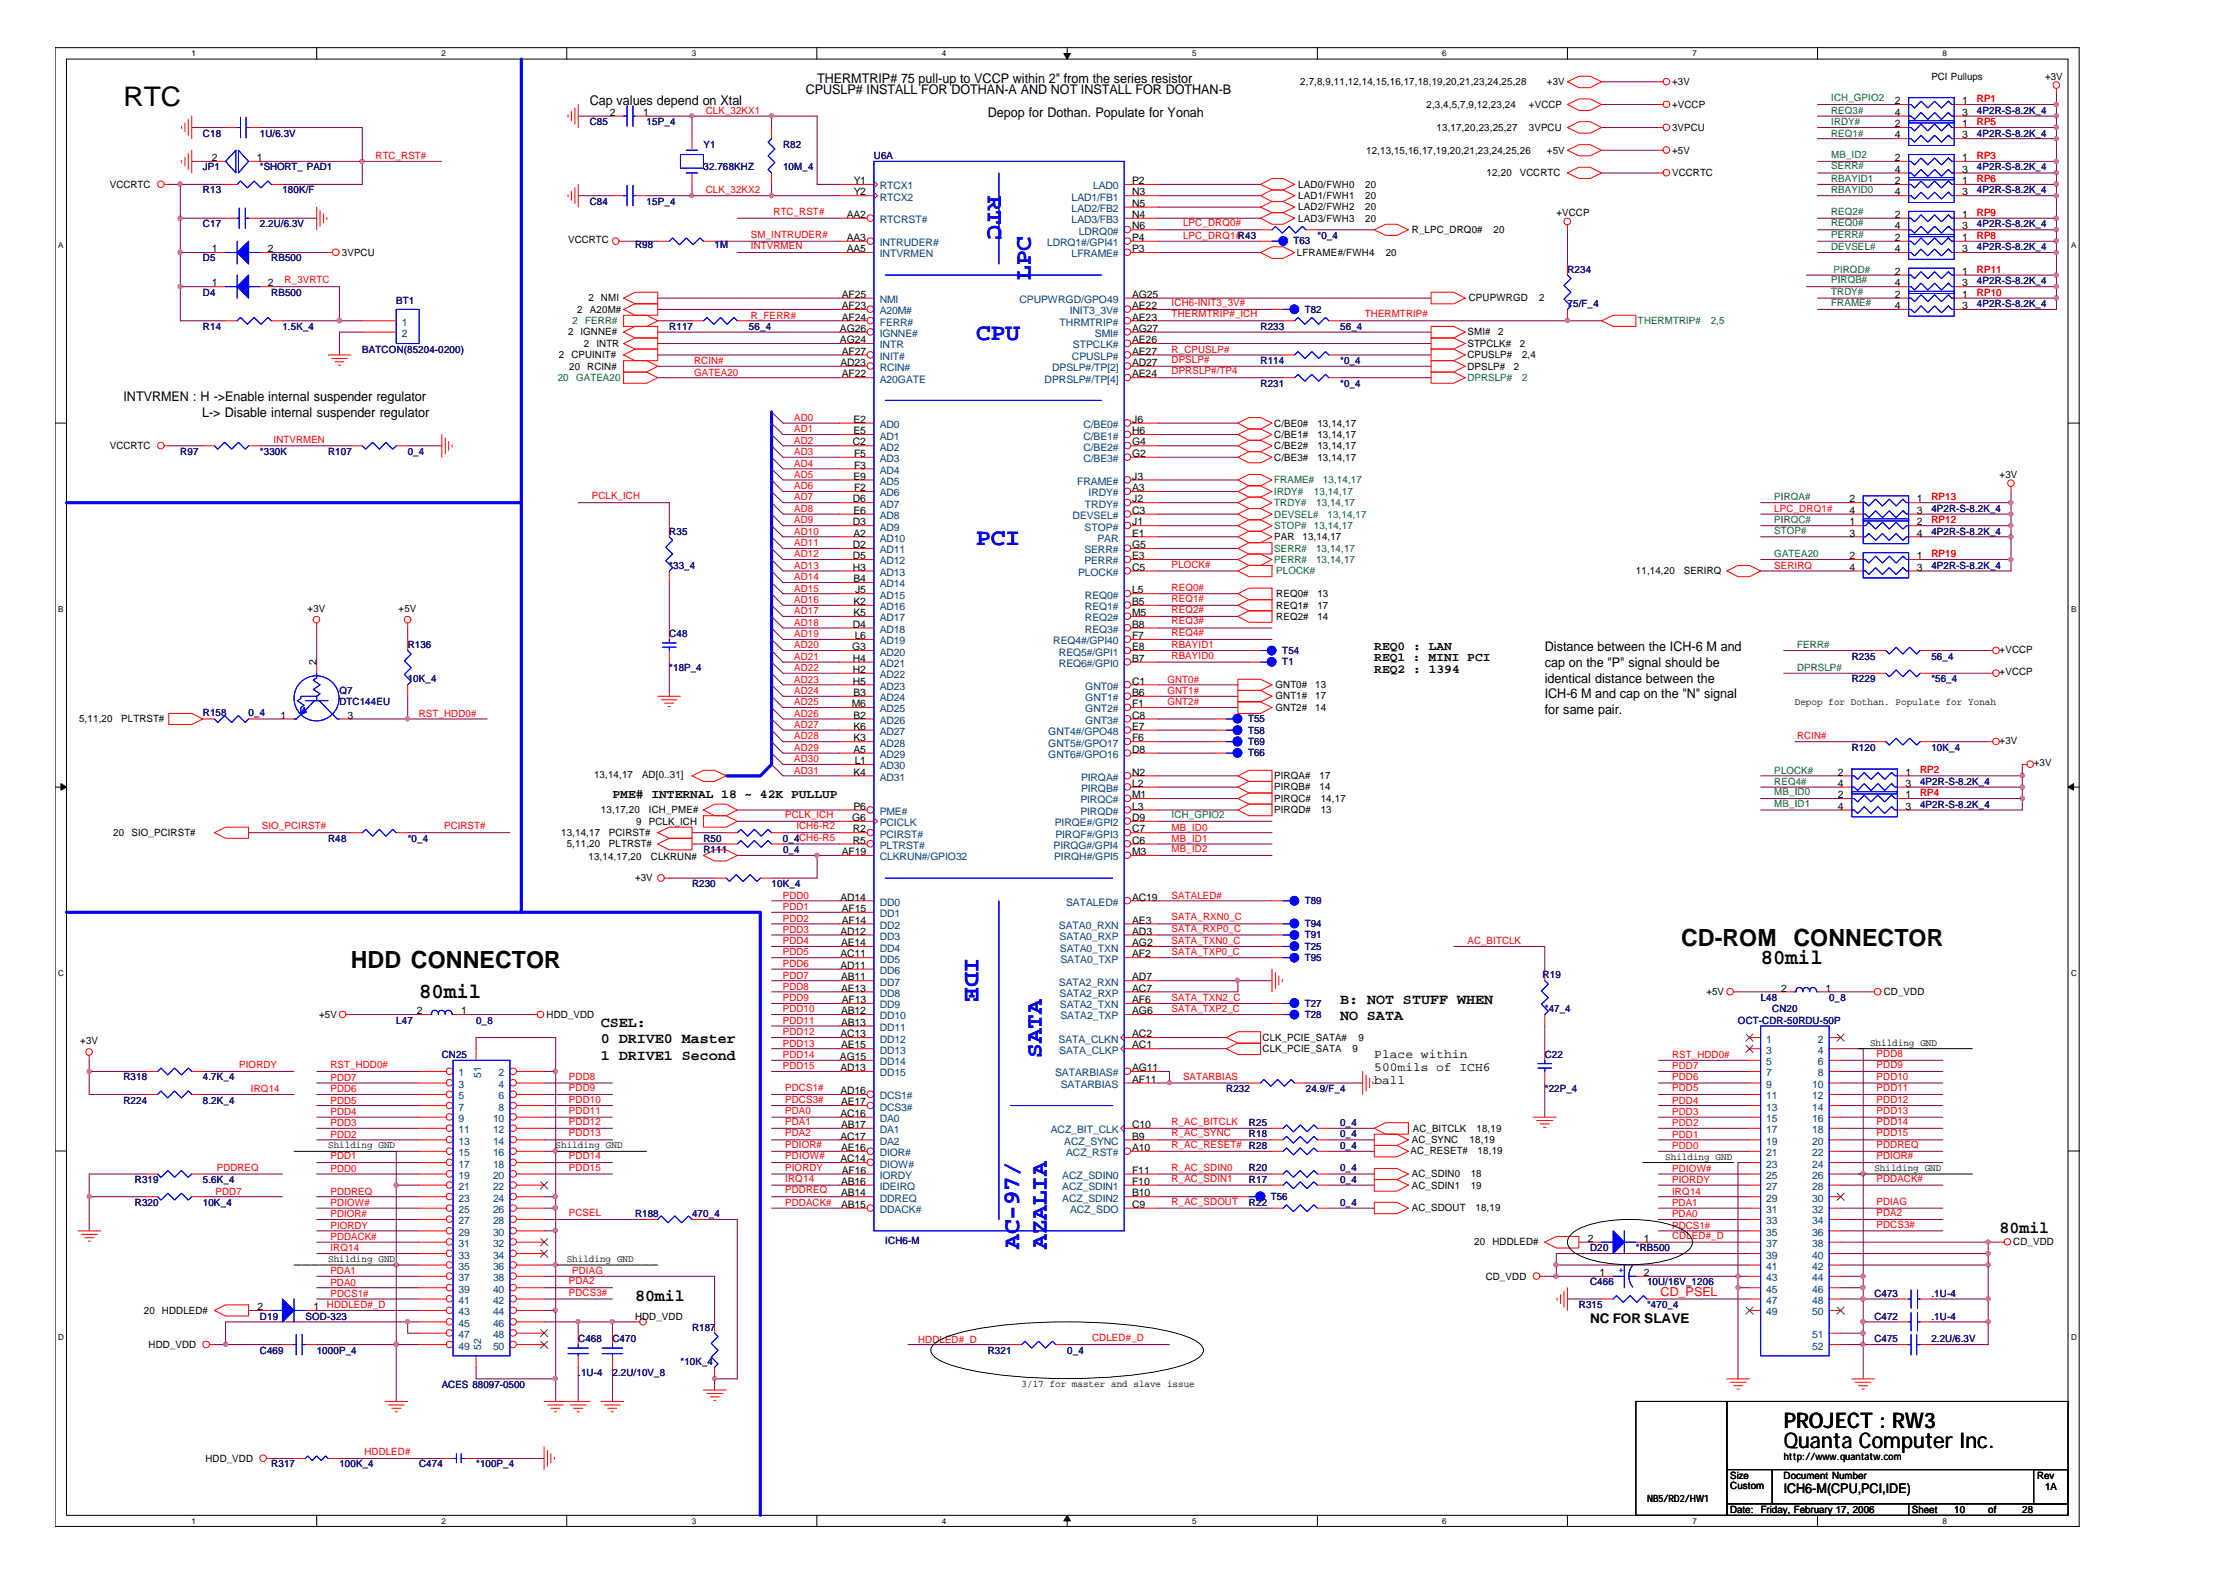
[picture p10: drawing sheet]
<svg xmlns="http://www.w3.org/2000/svg" width="297mm" height="210mm" viewBox="0 0 297 210" stroke-linecap="round" stroke-linejoin="round" font-family="sans-serif">
<defs><g id="words">
<text font-size="3.6" x="16.5" y="14.1">RTC</text>
<g font-size="3.2" fill="#00f">
<text x="131.7" y="26.1" transform="rotate(90 131.7 26.1)">RTC</text>
<text x="137.4" y="37.3" transform="rotate(-90 137.4 37.3)">LPC</text>
<text x="130.2" y="45.4">CPU</text>
<text x="130.2" y="72.7">PCI</text>
<text x="128.7" y="127.6" transform="rotate(90 128.7 127.6)">IDE</text>
<text x="138.9" y="141" transform="rotate(-90 138.9 141)">SATA</text>
<text x="135.9" y="166.5" transform="rotate(-90 135.9 166.5)">AC-97/</text>
<text x="139.5" y="166.5" transform="rotate(-90 139.5 166.5)">AZALIA</text>
</g>
<g font-size="3.2">
<text x="46.8" y="129">HDD CONNECTOR</text>
<text x="224.1" y="126">CD-ROM</text>
<text x="239.1" y="126">CONNECTOR</text>
</g>
<g font-size="2.9">
<text x="234.7" y="128.5">80mil</text>
<text x="55.9" y="133.1">80mil</text>
<text x="237.8" y="190.3">PROJECT : RW3</text>
<text x="237.8" y="193">Quanta Computer Inc.</text>
</g>
<g font-size="2.2">
<text x="266.6" y="164.3">80mil</text>
<text x="84.7" y="173.4">80mil</text>
</g>
<g font-size="1.9">
<text x="80.1" y="136.8">CSEL:</text>
<text x="178.7" y="133.8">B: NOT STUFF WHEN</text>
<text x="178.7" y="136">NO SATA</text>
<text x="80.1" y="139">0 DRIVE0 Master</text>
<text x="80.1" y="141.2">1 DRIVE1 Second</text>
</g>
<g font-size="1.8">
<text x="108.9" y="11">THERMTRIP# 75 pull-up to VCCP within 2&quot; from the series resistor</text>
<text x="78.6" y="14.1">Cap values depend on Xtal</text>
<text x="107.4" y="12.5">CPUSLP# INSTALL FOR DOTHAN-A AND NOT INSTALL FOR DOTHAN-B</text>
<text x="131.7" y="15.5">Depop for Dothan. Populate for Yonah</text>
<text x="16.5" y="53.4">INTVRMEN : H -&gt;Enable internal suspender regulator</text>
<text x="26.9" y="55.5">L-&gt; Disable internal suspender regulator</text>
<text x="205.9" y="86.8">Distance between the ICH-6 M and</text>
<text x="205.9" y="88.9">cap on the &quot;P&quot; signal should be</text>
<text x="205.9" y="91">identical distance between the</text>
<text x="205.9" y="93">ICH-6 M and cap on the &quot;N&quot; signal</text>
<text x="205.9" y="95.1">for same pair.</text>
<text x="212" y="176.3">NC FOR SLAVE</text>
<text x="237.8" y="199">ICH6-M(CPU,PCI,IDE)</text>
</g>
<g font-size="1.7">
<text x="183.2" y="89.6">REQ2 : 1394</text>
<text x="183.2" y="88.1">REQ1 : MINI PCI</text>
<text x="183.2" y="86.6">REQ0 : LAN</text>
<text x="81.7" y="106.3">PME# INTERNAL 18 ~ 42K PULLUP</text>
<text x="183.2" y="141.1">Place within</text>
<text x="183.2" y="142.8">500mils of ICH6</text>
<text x="183.2" y="144.5">ball</text>
</g>
<text font-size="1.7" fill="#f00" x="221.4" y="172.7">CD_PSEL</text>
<g font-size="1.4">
<text x="81.3" y="15.4">2</text>
<text x="85.7" y="15.4">1</text>
<text x="252.6" y="13.9">2</text>
<text x="252.6" y="15.4">4</text>
<text x="252.6" y="17">2</text>
<text x="261.6" y="13.9">1</text>
<text x="261.6" y="15.4">3</text>
<text x="261.6" y="17">1</text>
<text x="28.3" y="21.5">2</text>
<text x="34.2" y="21.5">1</text>
<text x="252.6" y="21.5">2</text>
<text x="252.6" y="23">4</text>
<text x="252.6" y="18.4">4</text>
<text x="261.6" y="21.5">1</text>
<text x="261.6" y="23">3</text>
<text x="261.6" y="18.4">3</text>
<text x="112.9" y="29">AA2</text>
<text x="113.8" y="24.5">Y1</text>
<text x="113.8" y="26">Y2</text>
<text x="150.9" y="26">N3</text>
<text x="150.9" y="27.6">N5</text>
<text x="150.9" y="29">N4</text>
<text x="150.9" y="24.5">P2</text>
<text x="252.6" y="29">2</text>
<text x="252.6" y="24.5">2</text>
<text x="252.6" y="26">4</text>
<text x="261.6" y="29">1</text>
<text x="261.6" y="24.5">1</text>
<text x="261.6" y="26">3</text>
<text x="28.3" y="33.6">1</text>
<text x="35.7" y="33.6">2</text>
<text x="112.9" y="32.1">AA3</text>
<text x="112.9" y="33.6">AA5</text>
<text x="150.9" y="30.6">N6</text>
<text x="150.9" y="33.6">P3</text>
<text x="150.9" y="32.1">P4</text>
<text x="252.6" y="30.6">4</text>
<text x="252.6" y="32.1">2</text>
<text x="252.6" y="33.6">4</text>
<text x="261.6" y="30.6">3</text>
<text x="261.6" y="32.1">1</text>
<text x="261.6" y="33.6">3</text>
<text x="28.3" y="38.2">1</text>
<text x="35.7" y="38.2">2</text>
<text x="112.2" y="39.7">AF25</text>
<text x="112.2" y="41.2">AF23</text>
<text x="150.9" y="39.7">AG25</text>
<text x="150.9" y="41.2">AE22</text>
<text x="252.6" y="39.7">2</text>
<text x="252.6" y="41.2">4</text>
<text x="252.6" y="36.6">2</text>
<text x="252.6" y="38.2">4</text>
<text x="261.6" y="39.7">1</text>
<text x="261.6" y="41.2">3</text>
<text x="261.6" y="36.6">1</text>
<text x="261.6" y="38.2">3</text>
<text x="112" y="44.2">AG26</text>
<text x="112" y="45.7">AG24</text>
<text x="112.2" y="42.7">AF24</text>
<text x="112.2" y="47.3">AF27</text>
<text x="150.9" y="44.2">AG27</text>
<text x="150.9" y="42.7">AE23</text>
<text x="150.9" y="47.3">AE27</text>
<text x="150.9" y="45.7">AE26</text>
<text x="112.1" y="48.8">AD23</text>
<text x="112.2" y="50.3">AF22</text>
<text x="150.9" y="50.3">AE24</text>
<text x="150.9" y="48.8">AD27</text>
<text x="113.7" y="59.4">C2</text>
<text x="113.8" y="56.3">E2</text>
<text x="113.8" y="57.9">E5</text>
<text x="150.9" y="56.3">J6</text>
<text x="150.9" y="57.9">H6</text>
<text x="150.9" y="59.4">G4</text>
<text x="113.8" y="63.9">E9</text>
<text x="113.9" y="60.9">F5</text>
<text x="113.9" y="62.4">F3</text>
<text x="113.9" y="65.5">F2</text>
<text x="150.9" y="60.9">G2</text>
<text x="150.9" y="65.5">A3</text>
<text x="150.9" y="63.9">J3</text>
<text x="113.7" y="67">D6</text>
<text x="113.7" y="70">D3</text>
<text x="113.8" y="68.5">E6</text>
<text x="113.8" y="71.5">A2</text>
<text x="150.9" y="70">J1</text>
<text x="150.9" y="68.5">C3</text>
<text x="150.9" y="67">J2</text>
<text x="150.9" y="71.5">E1</text>
<text x="246.6" y="67">2</text>
<text x="246.6" y="68.5">4</text>
<text x="246.6" y="70">1</text>
<text x="246.6" y="71.5">3</text>
<text x="255.5" y="67">1</text>
<text x="255.5" y="68.5">3</text>
<text x="255.5" y="70">2</text>
<text x="255.5" y="71.5">4</text>
<text x="113.7" y="73">D2</text>
<text x="113.7" y="74.5">D5</text>
<text x="113.7" y="76.1">H3</text>
<text x="113.8" y="77.6">B4</text>
<text x="150.9" y="76.1">C5</text>
<text x="150.9" y="73">G5</text>
<text x="150.9" y="74.5">E3</text>
<text x="246.6" y="74.5">2</text>
<text x="246.6" y="76.1">4</text>
<text x="255.5" y="74.5">1</text>
<text x="255.5" y="76.1">3</text>
<text x="113.7" y="83.7">D4</text>
<text x="113.8" y="80.6">K2</text>
<text x="113.8" y="82.1">K5</text>
<text x="114" y="79.1">J5</text>
<text x="150.9" y="79.1">L5</text>
<text x="150.9" y="80.6">B5</text>
<text x="150.9" y="82.1">M5</text>
<text x="150.9" y="83.7">B8</text>
<text x="42.2" y="88.6" transform="rotate(-90 42.2 88.6)">2</text>
<text x="113.6" y="86.7">G3</text>
<text x="113.7" y="88.2">H4</text>
<text x="113.7" y="89.7">H2</text>
<text x="114" y="85.2">L6</text>
<text x="150.9" y="88.2">B7</text>
<text x="150.9" y="86.7">E8</text>
<text x="150.9" y="85.2">F7</text>
<text x="37.4" y="95.8">1</text>
<text x="46.3" y="95.8">3</text>
<text x="113.6" y="94.3">M6</text>
<text x="113.7" y="91.2">H5</text>
<text x="113.8" y="92.8">B3</text>
<text x="113.8" y="95.8">B2</text>
<text x="150.9" y="91.2">C1</text>
<text x="150.9" y="92.8">B6</text>
<text x="150.9" y="94.3">F1</text>
<text x="150.9" y="95.8">C8</text>
<text x="113.8" y="97.3">K6</text>
<text x="113.8" y="98.8">K3</text>
<text x="113.8" y="100.3">A5</text>
<text x="114" y="101.8">L1</text>
<text x="150.9" y="97.3">E7</text>
<text x="150.9" y="100.3">D8</text>
<text x="150.9" y="98.8">F6</text>
<text x="113.8" y="103.4">K4</text>
<text x="113.8" y="107.9">P6</text>
<text x="150.9" y="103.4">N2</text>
<text x="150.9" y="104.9">L2</text>
<text x="150.9" y="106.4">M1</text>
<text x="150.9" y="107.9">L3</text>
<text x="245" y="103.4">2</text>
<text x="245" y="104.9">4</text>
<text x="245" y="106.4">2</text>
<text x="245" y="107.9">4</text>
<text x="254" y="103.4">1</text>
<text x="254" y="104.9">3</text>
<text x="254" y="106.4">1</text>
<text x="254" y="107.9">3</text>
<text x="112.2" y="114">AF19</text>
<text x="113.6" y="109.4">G6</text>
<text x="113.7" y="112.4">R5</text>
<text x="113.7" y="110.9">R2</text>
<text x="150.9" y="109.4">D9</text>
<text x="150.9" y="114">M3</text>
<text x="150.9" y="112.4">C6</text>
<text x="150.9" y="110.9">C7</text>
<text x="112.1" y="120">AD14</text>
<text x="112.1" y="124.6">AD12</text>
<text x="112.2" y="121.5">AF15</text>
<text x="112.2" y="123.1">AF14</text>
<text x="150.9" y="120">AC19</text>
<text x="150.9" y="124.6">AD3</text>
<text x="150.9" y="123.1">AE3</text>
<text x="112.1" y="127.6">AC11</text>
<text x="112.1" y="129.1">AD11</text>
<text x="112.1" y="126.1">AE14</text>
<text x="112.1" y="130.7">AB11</text>
<text x="150.9" y="126.1">AG2</text>
<text x="150.9" y="127.6">AF2</text>
<text x="150.9" y="130.7">AD7</text>
<text x="55.6" y="135.2">2</text>
<text x="61.5" y="135.2">1</text>
<text x="112.1" y="132.1">AE13</text>
<text x="112.1" y="135.2">AB12</text>
<text x="112.1" y="136.7">AB13</text>
<text x="112.2" y="133.7">AF13</text>
<text x="150.9" y="133.7">AF6</text>
<text x="150.9" y="132.1">AC7</text>
<text x="150.9" y="135.2">AG6</text>
<text x="237.5" y="132.1">2</text>
<text x="243.4" y="132.1">1</text>
<text x="112" y="141.3">AG15</text>
<text x="112.1" y="138.2">AC13</text>
<text x="112.1" y="142.7">AD13</text>
<text x="112.1" y="139.7">AE15</text>
<text x="150.9" y="139.7">AC1</text>
<text x="150.9" y="138.2">AC2</text>
<text x="150.9" y="142.7">AG11</text>
<text x="112.1" y="145.8">AD16</text>
<text x="112.1" y="148.8">AC16</text>
<text x="112.1" y="147.3">AE17</text>
<text x="150.9" y="144.3">AF11</text>
<text x="112.1" y="151.9">AC17</text>
<text x="112.1" y="154.9">AC14</text>
<text x="112.1" y="150.3">AB17</text>
<text x="112.1" y="153.4">AE16</text>
<text x="150.9" y="150.3">C10</text>
<text x="150.9" y="153.4">A10</text>
<text x="150.9" y="151.9">B9</text>
<text x="112.1" y="157.9">AB16</text>
<text x="112.1" y="159.4">AB14</text>
<text x="112.1" y="161">AB15</text>
<text x="112.2" y="156.4">AF16</text>
<text x="150.9" y="161">C9</text>
<text x="150.9" y="156.4">F11</text>
<text x="150.9" y="157.9">F10</text>
<text x="150.9" y="159.4">B10</text>
<text x="211.7" y="165.5">2</text>
<text x="219.2" y="165.5">1</text>
<text x="213.3" y="170.1">1</text>
<text x="219.2" y="170.1">2</text>
<text x="34.4" y="174.6">2</text>
<text x="41.8" y="174.6">1</text>
</g>
<g font-size="1.4" fill="#004080">
<text x="117.3" y="25.2">RTCX1</text>
<text x="117.3" y="26.7">RTCX2</text>
<text x="117.3" y="29.8">RTCRST#</text>
<text x="142.9" y="26.7">LAD1/FB1</text>
<text x="142.9" y="28.3">LAD2/FB2</text>
<text x="142.9" y="29.8">LAD3/FB3</text>
<text x="145.7" y="25.2">LAD0</text>
<text x="117.3" y="32.8">INTRUDER#</text>
<text x="117.3" y="34.3">INTVRMEN</text>
<text x="139.6" y="32.8">LDRQ1#/GPI41</text>
<text x="142.9" y="34.3">LFRAME#</text>
<text x="143.8" y="31.3">LDRQ0#</text>
<text x="117.3" y="40.4">NMI</text>
<text x="117.3" y="41.9">A20M#</text>
<text x="135.9" y="40.4">CPUPWRGD/GPO49</text>
<text x="142.6" y="41.9">INIT3_3V#</text>
<text x="53.6" y="43.4">1</text>
<text x="53.6" y="44.9">2</text>
<text x="117.3" y="43.4">FERR#</text>
<text x="117.3" y="44.9">IGNNE#</text>
<text x="117.3" y="46.4">INTR</text>
<text x="117.3" y="48">INIT#</text>
<text x="141.3" y="43.4">THRMTRIP#</text>
<text x="142.9" y="48">CPUSLP#</text>
<text x="143" y="46.4">STPCLK#</text>
<text x="146" y="44.9">SMI#</text>
<text x="117.3" y="49.5">RCIN#</text>
<text x="117.3" y="51">A20GATE</text>
<text x="139.3" y="51">DPRSLP#/TP[4]</text>
<text x="140.3" y="49.5">DPSLP#/TP[2]</text>
<text x="117.3" y="57">AD0</text>
<text x="117.3" y="58.6">AD1</text>
<text x="144.4" y="57">C/BE0#</text>
<text x="144.4" y="58.6">C/BE1#</text>
<text x="117.3" y="60.1">AD2</text>
<text x="117.3" y="61.6">AD3</text>
<text x="117.3" y="63.1">AD4</text>
<text x="117.3" y="64.6">AD5</text>
<text x="143.6" y="64.6">FRAME#</text>
<text x="144.4" y="60.1">C/BE2#</text>
<text x="144.4" y="61.6">C/BE3#</text>
<text x="117.3" y="66.2">AD6</text>
<text x="117.3" y="67.6">AD7</text>
<text x="117.3" y="69.2">AD8</text>
<text x="117.3" y="70.7">AD9</text>
<text x="143" y="69.2">DEVSEL#</text>
<text x="144.6" y="70.7">STOP#</text>
<text x="144.6" y="67.6">TRDY#</text>
<text x="145.1" y="66.2">IRDY#</text>
<text x="117.3" y="72.2">AD10</text>
<text x="117.3" y="73.7">AD11</text>
<text x="117.3" y="75.2">AD12</text>
<text x="117.3" y="76.8">AD13</text>
<text x="143.7" y="76.8">PLOCK#</text>
<text x="144.6" y="73.7">SERR#</text>
<text x="144.6" y="75.2">PERR#</text>
<text x="146.3" y="72.2">PAR</text>
<text x="117.3" y="78.3">AD14</text>
<text x="117.3" y="79.8">AD15</text>
<text x="117.3" y="81.3">AD16</text>
<text x="117.3" y="82.8">AD17</text>
<text x="144.6" y="79.8">REQ0#</text>
<text x="144.6" y="81.3">REQ1#</text>
<text x="144.6" y="82.8">REQ2#</text>
<text x="117.3" y="84.3">AD18</text>
<text x="117.3" y="85.9">AD19</text>
<text x="117.3" y="87.4">AD20</text>
<text x="117.3" y="88.9">AD21</text>
<text x="140.4" y="85.9">REQ4#/GPI40</text>
<text x="141.2" y="88.9">REQ6#/GPI0</text>
<text x="141.2" y="87.4">REQ5#/GPI1</text>
<text x="144.6" y="84.3">REQ3#</text>
<text x="117.3" y="90.4">AD22</text>
<text x="117.3" y="91.9">AD23</text>
<text x="117.3" y="93.5">AD24</text>
<text x="117.3" y="95">AD25</text>
<text x="144.7" y="91.9">GNT0#</text>
<text x="144.7" y="93.5">GNT1#</text>
<text x="144.7" y="95">GNT2#</text>
<text x="117.3" y="96.5">AD26</text>
<text x="117.3" y="98">AD27</text>
<text x="117.3" y="99.5">AD28</text>
<text x="117.3" y="101">AD29</text>
<text x="139.8" y="98">GNT4#/GPO48</text>
<text x="139.8" y="101">GNT6#/GPO16</text>
<text x="139.8" y="99.5">GNT5#/GPO17</text>
<text x="144.7" y="96.5">GNT3#</text>
<text x="117.3" y="102.5">AD30</text>
<text x="117.3" y="104.1">AD31</text>
<text x="144" y="107.1">PIRQC#</text>
<text x="144.1" y="104.1">PIRQA#</text>
<text x="144.1" y="105.6">PIRQB#</text>
<text x="117.3" y="113.1">PLTRST#</text>
<text x="117.3" y="110.1">PCICLK</text>
<text x="117.3" y="111.7">PCIRST#</text>
<text x="117.3" y="108.6">PME#</text>
<text x="140.5" y="113.1">PIRQG#/GPI4</text>
<text x="140.6" y="110.1">PIRQE#/GPI2</text>
<text x="140.7" y="111.7">PIRQF#/GPI3</text>
<text x="144" y="108.6">PIRQD#</text>
<text x="117.3" y="114.7">CLKRUN#/GPIO32</text>
<text x="140.5" y="114.7">PIRQH#/GPI5</text>
<text x="117.3" y="120.7">DD0</text>
<text x="117.3" y="122.3">DD1</text>
<text x="117.3" y="123.8">DD2</text>
<text x="117.3" y="125.3">DD3</text>
<text x="141.2" y="123.8">SATA0_RXN</text>
<text x="141.3" y="125.3">SATA0_RXP</text>
<text x="142.1" y="120.7">SATALED#</text>
<text x="117.3" y="126.8">DD4</text>
<text x="117.3" y="128.3">DD5</text>
<text x="117.3" y="129.8">DD6</text>
<text x="117.3" y="131.4">DD7</text>
<text x="141.2" y="131.4">SATA2_RXN</text>
<text x="141.3" y="126.8">SATA0_TXN</text>
<text x="141.4" y="128.3">SATA0_TXP</text>
<text x="117.3" y="132.9">DD8</text>
<text x="117.3" y="134.4">DD9</text>
<text x="117.3" y="135.9">DD10</text>
<text x="117.3" y="137.4">DD11</text>
<text x="141.3" y="132.9">SATA2_RXP</text>
<text x="141.3" y="134.4">SATA2_TXN</text>
<text x="141.4" y="135.9">SATA2_TXP</text>
<text x="61.1" y="143.4">1</text>
<text x="64.1" y="143.6" transform="rotate(-90 64.1 143.6)">51</text>
<text x="66.5" y="143.4">2</text>
<text x="117.3" y="138.9">DD12</text>
<text x="117.3" y="140.4">DD13</text>
<text x="117.3" y="142">DD14</text>
<text x="117.3" y="143.4">DD15</text>
<text x="140.7" y="143.4">SATARBIAS#</text>
<text x="141.1" y="138.9">SATA_CLKN</text>
<text x="141.2" y="140.4">SATA_CLKP</text>
<text x="235.5" y="138.9">1</text>
<text x="235.5" y="140.4">3</text>
<text x="235.5" y="142">5</text>
<text x="235.5" y="143.4">7</text>
<text x="242.4" y="138.9">2</text>
<text x="242.4" y="140.4">4</text>
<text x="242.4" y="142">6</text>
<text x="242.4" y="143.4">8</text>
<text x="61.1" y="145">3</text>
<text x="61.1" y="146.5">5</text>
<text x="61.1" y="148">7</text>
<text x="61.1" y="149.5">9</text>
<text x="65.7" y="149.5">10</text>
<text x="66.5" y="145">4</text>
<text x="66.5" y="146.5">6</text>
<text x="66.5" y="148">8</text>
<text x="117.3" y="146.5">DCS1#</text>
<text x="117.3" y="148">DCS3#</text>
<text x="117.3" y="149.5">DA0</text>
<text x="141.4" y="145">SATARBIAS</text>
<text x="235.5" y="145">9</text>
<text x="235.5" y="146.5">11</text>
<text x="235.5" y="148">13</text>
<text x="235.5" y="149.5">15</text>
<text x="241.6" y="145">10</text>
<text x="241.6" y="146.5">12</text>
<text x="241.6" y="148">14</text>
<text x="241.6" y="149.5">16</text>
<text x="61.1" y="151">11</text>
<text x="61.1" y="152.6">13</text>
<text x="61.1" y="154.1">15</text>
<text x="61.1" y="155.6">17</text>
<text x="65.7" y="151">12</text>
<text x="65.7" y="152.6">14</text>
<text x="65.7" y="154.1">16</text>
<text x="65.7" y="155.6">18</text>
<text x="117.3" y="151">DA1</text>
<text x="117.3" y="152.6">DA2</text>
<text x="117.3" y="154.1">DIOR#</text>
<text x="117.3" y="155.6">DIOW#</text>
<text x="140.1" y="151">ACZ_BIT_CLK</text>
<text x="141.9" y="152.6">ACZ_SYNC</text>
<text x="142.1" y="154.1">ACZ_RST#</text>
<text x="235.5" y="151">17</text>
<text x="235.5" y="152.6">19</text>
<text x="235.5" y="154.1">21</text>
<text x="235.5" y="155.6">23</text>
<text x="241.6" y="151">18</text>
<text x="241.6" y="152.6">20</text>
<text x="241.6" y="154.1">22</text>
<text x="241.6" y="155.6">24</text>
<text x="61.1" y="157.1">19</text>
<text x="61.1" y="158.6">21</text>
<text x="61.1" y="160.1">23</text>
<text x="61.1" y="161.7">25</text>
<text x="65.7" y="157.1">20</text>
<text x="65.7" y="158.6">22</text>
<text x="65.7" y="160.1">24</text>
<text x="65.7" y="161.7">26</text>
<text x="117.3" y="157.1">IORDY</text>
<text x="117.3" y="158.6">IDEIRQ</text>
<text x="117.3" y="160.1">DDREQ</text>
<text x="117.3" y="161.7">DDACK#</text>
<text x="141.6" y="157.1">ACZ_SDIN0</text>
<text x="141.6" y="158.6">ACZ_SDIN1</text>
<text x="141.6" y="160.1">ACZ_SDIN2</text>
<text x="142.7" y="161.7">ACZ_SDO</text>
<text x="235.5" y="157.1">25</text>
<text x="235.5" y="158.6">27</text>
<text x="235.5" y="160.1">29</text>
<text x="235.5" y="161.7">31</text>
<text x="241.6" y="157.1">26</text>
<text x="241.6" y="158.6">28</text>
<text x="241.6" y="160.1">30</text>
<text x="241.6" y="161.7">32</text>
<text x="61.1" y="163.2">27</text>
<text x="61.1" y="164.7">29</text>
<text x="61.1" y="166.2">31</text>
<text x="61.1" y="167.7">33</text>
<text x="65.7" y="163.2">28</text>
<text x="65.7" y="164.7">30</text>
<text x="65.7" y="166.2">32</text>
<text x="65.7" y="167.7">34</text>
<text x="235.5" y="163.2">33</text>
<text x="235.5" y="164.7">35</text>
<text x="235.5" y="166.2">37</text>
<text x="235.5" y="167.7">39</text>
<text x="241.6" y="163.2">34</text>
<text x="241.6" y="164.7">36</text>
<text x="241.6" y="166.2">38</text>
<text x="241.6" y="167.7">40</text>
<text x="61.1" y="169.3">35</text>
<text x="61.1" y="170.8">37</text>
<text x="61.1" y="172.3">39</text>
<text x="61.1" y="173.8">41</text>
<text x="65.7" y="169.3">36</text>
<text x="65.7" y="170.8">38</text>
<text x="65.7" y="172.3">40</text>
<text x="65.7" y="173.8">42</text>
<text x="235.5" y="169.3">41</text>
<text x="235.5" y="170.8">43</text>
<text x="235.5" y="172.3">45</text>
<text x="235.5" y="173.8">47</text>
<text x="241.6" y="169.3">42</text>
<text x="241.6" y="170.8">44</text>
<text x="241.6" y="172.3">46</text>
<text x="241.6" y="173.8">48</text>
<text x="61.1" y="175.3">43</text>
<text x="61.1" y="176.8">45</text>
<text x="61.1" y="178.3">47</text>
<text x="61.1" y="179.9">49</text>
<text x="64.1" y="180" transform="rotate(-90 64.1 180)">52</text>
<text x="65.7" y="175.3">44</text>
<text x="65.7" y="176.8">46</text>
<text x="65.7" y="178.3">48</text>
<text x="65.7" y="179.9">50</text>
<text x="235.5" y="175.3">49</text>
<text x="241.6" y="175.3">50</text>
<text x="241.6" y="178.3">51</text>
<text x="241.6" y="179.9">52</text>
</g>
<g font-size="1.3">
<text x="173.4" y="11.4">2,7,8,9,11,12,14,15,16,17,18,19,20,21,23,24,25,28</text>
<text x="206.2" y="11.4">+3V</text>
<text x="222.9" y="11.4">+3V</text>
<text x="257.5" y="10.6">PCI Pullups</text>
<text x="272.6" y="10.6">+3V</text>
<text x="190.2" y="14.4">2,3,4,5,7,9,12,23,24</text>
<text x="191.5" y="17.4">13,17,20,23,25,27</text>
<text x="203.8" y="17.4">3VPCU</text>
<text x="203.8" y="14.4">+VCCP</text>
<text x="222.9" y="14.4">+VCCP</text>
<text x="222.9" y="17.4">3VPCU</text>
<text x="182.1" y="20.5">12,13,15,16,17,19,20,21,23,24,25,26</text>
<text x="198.2" y="23.5">12,20</text>
<text x="202.6" y="23.5">VCCRTC</text>
<text x="206.2" y="20.5">+5V</text>
<text x="222.9" y="20.5">+5V</text>
<text x="222.9" y="23.5">VCCRTC</text>
<text x="14.6" y="25">VCCRTC</text>
<text x="173.1" y="29.5">LAD3/FWH3</text>
<text x="173.1" y="28">LAD2/FWH2</text>
<text x="173.1" y="26.5">LAD1/FWH1</text>
<text x="173.1" y="25">LAD0/FWH0</text>
<text x="182" y="29.5">20</text>
<text x="182" y="28">20</text>
<text x="182" y="26.5">20</text>
<text x="182" y="25">20</text>
<text x="207.5" y="28.8">+VCCP</text>
<text x="45.6" y="34.1">3VPCU</text>
<text x="75.7" y="32.4">VCCRTC</text>
<text x="172.9" y="34.1">LFRAME#/FWH4</text>
<text x="184.7" y="34.1">20</text>
<text x="188.2" y="31.1">R_LPC_DRQ0#</text>
<text x="199.1" y="31.1">20</text>
<text x="76.9" y="41.7">2</text>
<text x="78.5" y="40.2">2 NMI</text>
<text x="78.6" y="41.7">A20M#</text>
<text x="195.8" y="40.2">CPUPWRGD</text>
<text x="205.2" y="40.2">2</text>
<text x="74.5" y="47.7">2 CPUINIT#</text>
<text x="75.7" y="44.7">2 IGNNE#</text>
<text x="77.8" y="46.2">2</text>
<text x="79.5" y="46.2">INTR</text>
<text x="195.6" y="46.2">STPCLK#</text>
<text x="195.6" y="47.7">CPUSLP#</text>
<text x="195.6" y="44.7">SMI#</text>
<text x="199.7" y="44.7">2</text>
<text x="202.6" y="46.2">2</text>
<text x="202.9" y="47.7">2,4</text>
<text x="75.9" y="49.3">20 RCIN#</text>
<text x="195.6" y="49.3">DPSLP#</text>
<text x="201.8" y="49.3">2</text>
<text x="14.6" y="59.9">VCCRTC</text>
<text x="169.9" y="59.9">C/BE2#</text>
<text x="169.9" y="56.9">C/BE0#</text>
<text x="169.9" y="58.4">C/BE1#</text>
<text x="175.6" y="59.9">13,14,17</text>
<text x="175.6" y="56.9">13,14,17</text>
<text x="175.6" y="58.4">13,14,17</text>
<text x="169.9" y="61.4">C/BE3#</text>
<text x="175.6" y="61.4">13,14,17</text>
<text x="266.6" y="63.7">+3V</text>
<text x="169.9" y="72">PAR</text>
<text x="173.6" y="72">13,14,17</text>
<text x="218.1" y="76.6">11,14,20</text>
<text x="224.5" y="76.6">SERIRQ</text>
<text x="41" y="81.5">+3V</text>
<text x="53.1" y="81.5">+5V</text>
<text x="170.2" y="82.6">REQ2#</text>
<text x="170.2" y="81.1">REQ1#</text>
<text x="170.2" y="79.6">REQ0#</text>
<text x="175.6" y="82.6">14</text>
<text x="175.6" y="81.1">17</text>
<text x="175.6" y="79.6">13</text>
<text x="266.6" y="87">+VCCP</text>
<text x="170" y="94.7">GNT2#</text>
<text x="170" y="93.2">GNT1#</text>
<text x="170" y="91.7">GNT0#</text>
<text x="175.3" y="94.7">14</text>
<text x="175.3" y="93.2">17</text>
<text x="175.3" y="91.7">13</text>
<text x="239.3" y="93.9">Depop for Dothan. Populate for Yonah</text>
<text x="266.6" y="90">+VCCP</text>
<text x="10.5" y="96.3">5,11,20</text>
<text x="16.2" y="96.3">PLTRST#</text>
<text x="266.6" y="99.1">+3V</text>
<text x="79.2" y="103.7">13,14,17</text>
<text x="85.6" y="103.7">AD[0..31]</text>
<text x="169.9" y="106.9">PIRQC#</text>
<text x="169.9" y="103.9">PIRQA#</text>
<text x="169.9" y="105.3">PIRQB#</text>
<text x="175.9" y="103.9">17</text>
<text x="175.9" y="105.3">14</text>
<text x="176.1" y="106.9">14,17</text>
<text x="271.1" y="102.2">+3V</text>
<text x="15.1" y="111.4">20</text>
<text x="17.5" y="111.4">SIO_PCIRST#</text>
<text x="74.8" y="111.4">13,14,17</text>
<text x="75.6" y="112.9">5,11,20</text>
<text x="80.1" y="108.4">13,17,20</text>
<text x="81.2" y="111.4">PCIRST#</text>
<text x="81.2" y="112.9">PLTRST#</text>
<text x="84.8" y="109.9">9</text>
<text x="86.5" y="109.9">PCLK_ICH</text>
<text x="86.5" y="108.4">ICH_PME#</text>
<text x="169.9" y="108.4">PIRQD#</text>
<text x="176.1" y="108.4">13</text>
<text x="78.5" y="114.6">13,14,17,20</text>
<text x="84.7" y="117.5">+3V</text>
<text x="86.8" y="114.6">CLKRUN#</text>
<text x="42.5" y="135.7">+5V</text>
<text x="72.9" y="135.7">HDD_VDD</text>
<text x="227.5" y="132.7">+5V</text>
<text x="251.1" y="132.7">CD_VDD</text>
<text x="10.7" y="139.1">+3V</text>
<text x="168.3" y="140.2">CLK_PCIE_SATA</text>
<text x="168.3" y="138.7">CLK_PCIE_SATA#</text>
<text x="180.3" y="140.2">9</text>
<text x="181.1" y="138.7">9</text>
<text x="249.3" y="139.4">Shilding GND</text>
<text x="43.7" y="153">Shilding GND</text>
<text x="74.1" y="153">Shilding GND</text>
<text x="188.1" y="153.9">AC_RESET#</text>
<text x="188.2" y="152.4">AC_SYNC</text>
<text x="188.4" y="150.8">AC_BITCLK</text>
<text x="195.9" y="152.4">18,19</text>
<text x="196.8" y="150.8">18,19</text>
<text x="197" y="153.9">18,19</text>
<text x="222" y="154.6">Shilding GND</text>
<text x="188.2" y="161.4">AC_SDOUT</text>
<text x="188.2" y="156.9">AC_SDIN0</text>
<text x="188.2" y="158.4">AC_SDIN1</text>
<text x="196.1" y="156.9">18</text>
<text x="196.1" y="158.4">19</text>
<text x="196.7" y="161.4">18,19</text>
<text x="249.9" y="156">Shilding GND</text>
<text x="196.6" y="166">20</text>
<text x="199" y="166">HDDLED#</text>
<text x="268.4" y="166">CD_VDD</text>
<text x="43.7" y="168.2">Shilding GND</text>
<text x="75.6" y="168.2">Shilding GND</text>
<text x="198.1" y="170.5">CD_VDD</text>
<text x="19.2" y="175.1">20 HDDLED#</text>
<text x="19.8" y="179.7">HDD_VDD</text>
<text x="84.7" y="175.9">HDD_VDD</text>
<text x="136.2" y="184.9">3/17 for master and slave issue</text>
<text x="27.4" y="194.8">HDD_VDD</text>
<text x="230.7" y="197.1">Size</text>
<text x="237.8" y="197.1">Document Number</text>
<text x="237.8" y="194.6">http://www.quantatw.com</text>
<text x="271.6" y="197.1">Rev</text>
<text x="219.6" y="200.2">NB5/RD2/HW1</text>
<text x="230.7" y="198.4">Custom</text>
<text x="230.7" y="201.6">Date:</text>
<text x="234.7" y="201.6">Friday, February 17, 2006</text>
<text x="254.9" y="201.6">Sheet</text>
<text x="260.5" y="201.6">10</text>
<text x="265.1" y="201.6">of</text>
<text x="269.6" y="201.6">28</text>
<text x="272.6" y="198.6">1A</text>
</g>
<g font-size="1.3" fill="#000080">
<text x="78.6" y="16.7">C85</text>
<text x="86.2" y="16.7">15P_4</text>
<text x="263.6" y="15.1">4P2R-S-8.2K_4</text>
<text x="27" y="18.2">C18</text>
<text x="27" y="22.7">JP1</text>
<text x="34.6" y="22.7">*SHORT_ PAD1</text>
<text x="34.6" y="18.2">1U/6.3V</text>
<text x="93.8" y="19.7">Y1</text>
<text x="93.8" y="22.7">32.768KHZ</text>
<text x="104.4" y="19.7">R82</text>
<text x="104.4" y="22.7">10M_4</text>
<text x="116.5" y="21.2">U6A</text>
<text x="263.6" y="22.7">4P2R-S-8.2K_4</text>
<text x="263.6" y="18.2">4P2R-S-8.2K_4</text>
<text x="27" y="25.8">R13</text>
<text x="37.7" y="25.8">180K/F</text>
<text x="78.6" y="27.3">C84</text>
<text x="86.2" y="27.3">15P_4</text>
<text x="263.6" y="25.8">4P2R-S-8.2K_4</text>
<text x="27" y="34.8">D5</text>
<text x="27" y="30.3">C17</text>
<text x="34.6" y="30.3">2.2U/6.3V</text>
<text x="36.2" y="34.8">RB500</text>
<text x="84.7" y="33">R98</text>
<text x="95.3" y="33">1M</text>
<text x="172.4" y="32.6">T63</text>
<text x="175.6" y="31.8">*0_4</text>
<text x="263.6" y="30.3">4P2R-S-8.2K_4</text>
<text x="263.6" y="33.4">4P2R-S-8.2K_4</text>
<text x="27" y="39.4">D4</text>
<text x="36.2" y="39.4">RB500</text>
<text x="52.8" y="40.5">BT1</text>
<text x="174" y="41.7">T82</text>
<text x="209" y="36.4">R234</text>
<text x="209" y="40.9">75/F_4</text>
<text x="263.6" y="40.9">4P2R-S-8.2K_4</text>
<text x="263.6" y="37.9">4P2R-S-8.2K_4</text>
<text x="27" y="44">R14</text>
<text x="37.7" y="44">1.5K_4</text>
<text x="48.3" y="47">BATCON(85204-0200)</text>
<text x="89.2" y="44">R117</text>
<text x="99.8" y="44">56_4</text>
<text x="168.1" y="44">R233</text>
<text x="178.7" y="44">56_4</text>
<text x="168.1" y="48.5">R114</text>
<text x="168.1" y="51.5">R231</text>
<text x="178.7" y="48.5">*0_4</text>
<text x="178.7" y="51.5">*0_4</text>
<text x="24" y="60.6">R97</text>
<text x="34.6" y="60.6">*330K</text>
<text x="43.7" y="60.6">R107</text>
<text x="54.4" y="60.6">0_4</text>
<text x="89.2" y="71.3">R35</text>
<text x="257.5" y="68.2">4P2R-S-8.2K_4</text>
<text x="257.5" y="71.3">4P2R-S-8.2K_4</text>
<text x="89.2" y="75.8">*33_4</text>
<text x="257.5" y="75.8">4P2R-S-8.2K_4</text>
<text x="54.4" y="86.4">R136</text>
<text x="89.2" y="84.9">C48</text>
<text x="89.2" y="89.5">*18P_4</text>
<text x="171" y="87.2">T54</text>
<text x="171" y="88.7">T1</text>
<text x="246.9" y="87.9">R235</text>
<text x="257.5" y="87.9">56_4</text>
<text x="27" y="95.5">R158</text>
<text x="33.1" y="95.5">0_4</text>
<text x="45.3" y="92.5">Q7</text>
<text x="45.3" y="94">DTC144EU</text>
<text x="54.4" y="90.9">10K_4</text>
<text x="246.9" y="90.9">R229</text>
<text x="257.5" y="90.9">*56_4</text>
<text x="166.4" y="99.3">T69</text>
<text x="166.4" y="96.3">T55</text>
<text x="166.4" y="100.8">T66</text>
<text x="166.4" y="97.8">T58</text>
<text x="246.9" y="100.1">R120</text>
<text x="257.5" y="100.1">10K_4</text>
<text x="256" y="104.6">4P2R-S-8.2K_4</text>
<text x="256" y="107.6">4P2R-S-8.2K_4</text>
<text x="43.7" y="112.2">R48</text>
<text x="54.4" y="112.2">*0_4</text>
<text x="93.8" y="112.2">R50</text>
<text x="93.8" y="113.7">R111</text>
<text x="104.4" y="112.2">0_4ICH6-R5</text>
<text x="104.4" y="113.7">0_4</text>
<text x="92.3" y="118.2">R230</text>
<text x="102.9" y="118.2">10K_4</text>
<text x="174" y="123.5">T94</text>
<text x="174" y="120.5">T89</text>
<text x="174" y="125.1">T91</text>
<text x="174" y="126.6">T25</text>
<text x="174" y="128.1">T95</text>
<text x="205.7" y="130.4">R19</text>
<text x="52.8" y="136.4">L47</text>
<text x="63.5" y="136.4">0_8</text>
<text x="174" y="134.2">T27</text>
<text x="174" y="135.7">T28</text>
<text x="205.9" y="134.9">*47_4</text>
<text x="231.7" y="136.4">OCT-CDR-50RDU-50P</text>
<text x="234.7" y="133.4">L48</text>
<text x="236.3" y="134.9">CN20</text>
<text x="243.9" y="133.4">0_8</text>
<text x="16.5" y="144">R318</text>
<text x="27.1" y="144">4.7K_4</text>
<text x="58.9" y="141">CN25</text>
<text x="205.9" y="141">C22</text>
<text x="16.5" y="147.1">R224</text>
<text x="27.1" y="147.1">8.2K_4</text>
<text x="163.5" y="145.5">R232</text>
<text x="174.1" y="145.5">24.9/F_4</text>
<text x="205.9" y="145.5">*22P_4</text>
<text x="166.5" y="151.6">R18</text>
<text x="166.5" y="153.1">R28</text>
<text x="166.5" y="150.1">R25</text>
<text x="178.7" y="151.6">0_4</text>
<text x="178.7" y="153.1">0_4</text>
<text x="178.7" y="150.1">0_4</text>
<text x="18" y="160.7">R320</text>
<text x="18" y="157.7">R319</text>
<text x="27" y="160.7">10K_4</text>
<text x="27.1" y="157.7">5.6K_4</text>
<text x="166.5" y="156.1">R20</text>
<text x="166.5" y="157.7">R17</text>
<text x="166.5" y="160.7">R22</text>
<text x="169.4" y="159.9">T56</text>
<text x="178.7" y="156.1">0_4</text>
<text x="178.7" y="157.7">0_4</text>
<text x="178.7" y="160.7">0_4</text>
<text x="84.7" y="162.2">R188</text>
<text x="92.3" y="162.2">470_4</text>
<text x="118" y="165.8">ICH6-M</text>
<text x="212" y="166.7">D20</text>
<text x="218.1" y="166.7">*RB500</text>
<text x="212" y="171.3">C466</text>
<text x="219.6" y="171.3">10U/16V_1206</text>
<text x="249.9" y="172.8">C473</text>
<text x="257.5" y="172.8">.1U-4</text>
<text x="34.6" y="175.9">D19</text>
<text x="40.7" y="175.9">SOD-323</text>
<text x="77.1" y="178.9">C468</text>
<text x="81.7" y="178.9">C470</text>
<text x="92.3" y="177.4">R187</text>
<text x="210.5" y="174.3">R315</text>
<text x="219.6" y="174.3">*470_4</text>
<text x="249.9" y="178.9">C475</text>
<text x="249.9" y="175.9">C472</text>
<text x="257.5" y="175.9">.1U-4</text>
<text x="257.5" y="178.9">2.2U/6.3V</text>
<text x="34.6" y="180.4">C469</text>
<text x="42.2" y="180.4">1000P_4</text>
<text x="58.9" y="185">ACES 88097-0500</text>
<text x="77.1" y="183.4">.1U-4</text>
<text x="81.7" y="183.4">2.2U/10V_8</text>
<text x="90.7" y="181.9">*10K_4</text>
<text x="131.7" y="180.4">R321</text>
<text x="142.3" y="180.4">0_4</text>
<text x="36.2" y="195.6">R317</text>
<text x="45.3" y="195.6">100K_4</text>
<text x="55.9" y="195.6">C474</text>
<text x="63.5" y="195.6">*100P_4</text>
</g>
<g font-size="1.3" fill="#f00">
<text x="94.1" y="15.2">CLK_32KX1</text>
<text x="263.6" y="13.6">RP1</text>
<text x="263.6" y="16.7">RP5</text>
<text x="50.1" y="21.2">RTC_RST#</text>
<text x="263.6" y="21.2">RP3</text>
<text x="94.1" y="25.8">CLK_32KX2</text>
<text x="103.1" y="28.7">RTC_RST#</text>
<text x="263.6" y="28.8">RP9</text>
<text x="263.6" y="24.2">RP6</text>
<text x="100.1" y="33.2">INTVRMEN</text>
<text x="100.1" y="31.7">SM_INTRUDER#</text>
<text x="157.7" y="30.2">LPC_DRQ0#</text>
<text x="157.7" y="31.9">LPC_DRQ1#R43</text>
<text x="263.6" y="31.8">RP8</text>
<text x="37.9" y="37.7">R_3VRTC</text>
<text x="156.2" y="40.8">ICH6-INIT3_3V#</text>
<text x="263.6" y="39.4">RP10</text>
<text x="263.6" y="36.4">RP11</text>
<text x="100.1" y="42.5">R_FERR#</text>
<text x="156.2" y="47">R_CPUSLP#</text>
<text x="156.2" y="42.3">THERMTRIP#_ICH</text>
<text x="182" y="42.3">THERMTRIP#</text>
<text x="92.5" y="50.1">GATEA20</text>
<text x="92.5" y="48.5">RCIN#</text>
<text x="156.2" y="49.9">DPRSLP#/TP4</text>
<text x="156.2" y="48.4">DPSLP#</text>
<text x="36.5" y="59">INTVRMEN</text>
<text x="105.9" y="59.1">AD2</text>
<text x="105.9" y="57.6">AD1</text>
<text x="105.9" y="56.1">AD0</text>
<text x="105.9" y="62.2">AD4</text>
<text x="105.9" y="63.7">AD5</text>
<text x="105.9" y="65.2">AD6</text>
<text x="105.9" y="60.7">AD3</text>
<text x="78.9" y="66.6">PCLK_ICH</text>
<text x="105.9" y="66.7">AD7</text>
<text x="105.9" y="69.8">AD9</text>
<text x="105.9" y="68.2">AD8</text>
<text x="105.9" y="71.3">AD10</text>
<text x="236.6" y="68.2">LPC_DRQ1#</text>
<text x="257.5" y="66.7">RP13</text>
<text x="257.5" y="69.7">RP12</text>
<text x="105.9" y="75.8">AD13</text>
<text x="105.9" y="77.3">AD14</text>
<text x="105.9" y="74.3">AD12</text>
<text x="105.9" y="72.8">AD11</text>
<text x="156.2" y="75.6">PLOCK#</text>
<text x="236.6" y="75.8">SERIRQ</text>
<text x="257.5" y="74.3">RP19</text>
<text x="105.9" y="81.9">AD17</text>
<text x="105.9" y="83.4">AD18</text>
<text x="105.9" y="80.4">AD16</text>
<text x="105.9" y="78.8">AD15</text>
<text x="156.2" y="81.7">REQ2#</text>
<text x="156.2" y="80.2">REQ1#</text>
<text x="156.2" y="78.7">REQ0#</text>
<text x="156.2" y="83.2">REQ3#</text>
<text x="105.9" y="86.4">AD20</text>
<text x="105.9" y="87.9">AD21</text>
<text x="105.9" y="84.9">AD19</text>
<text x="105.9" y="89.5">AD22</text>
<text x="156.2" y="87.8">RBAYID0</text>
<text x="156.2" y="86.3">RBAYID1</text>
<text x="156.2" y="84.8">REQ4#</text>
<text x="55.8" y="95.5">RST_HDD0#</text>
<text x="105.9" y="95.5">AD26</text>
<text x="105.9" y="94">AD25</text>
<text x="105.9" y="91">AD23</text>
<text x="105.9" y="92.5">AD24</text>
<text x="155.6" y="91">GNT0#</text>
<text x="155.6" y="92.5">GNT1#</text>
<text x="155.6" y="94">GNT2#</text>
<text x="105.9" y="101.6">AD30</text>
<text x="105.9" y="98.6">AD28</text>
<text x="105.9" y="97">AD27</text>
<text x="105.9" y="100.1">AD29</text>
<text x="239.6" y="98.6">RCIN#</text>
<text x="105.9" y="103.1">AD31</text>
<text x="256" y="103.1">RP2</text>
<text x="256" y="106.1">RP4</text>
<text x="34.9" y="110.5">SIO_PCIRST#</text>
<text x="59.2" y="110.5">PCIRST#</text>
<text x="104.7" y="109">PCLK_ICH</text>
<text x="106.2" y="110.5">ICH6-R2</text>
<text x="156.2" y="113.6">MB_ID2</text>
<text x="156.2" y="110.7">MB_ID0</text>
<text x="156.2" y="112.2">MB_ID1</text>
<text x="104.3" y="119.8">PDD0</text>
<text x="156.2" y="119.8">SATALED#</text>
<text x="104.3" y="125.9">PDD4</text>
<text x="104.3" y="122.8">PDD2</text>
<text x="104.3" y="124.3">PDD3</text>
<text x="104.3" y="121.3">PDD1</text>
<text x="156.2" y="124.2">SATA_RXP0_C</text>
<text x="156.2" y="125.9">SATA_TXN0_C</text>
<text x="156.2" y="122.7">SATA_RXN0_C</text>
<text x="195.6" y="125.9">AC_BITCLK</text>
<text x="104.3" y="130.4">PDD7</text>
<text x="104.3" y="127.3">PDD5</text>
<text x="104.3" y="128.9">PDD6</text>
<text x="104.3" y="131.9">PDD8</text>
<text x="156.2" y="127.2">SATA_TXP0_C</text>
<text x="104.3" y="136.5">PDD11</text>
<text x="104.3" y="134.9">PDD10</text>
<text x="104.3" y="133.4">PDD9</text>
<text x="104.3" y="138">PDD12</text>
<text x="156.2" y="134.9">SATA_TXP2_C</text>
<text x="156.2" y="133.4">SATA_TXN2_C</text>
<text x="31.9" y="142.4">PIORDY</text>
<text x="44" y="142.4">RST_HDD0#</text>
<text x="75.9" y="143.9">PDD8</text>
<text x="104.3" y="142.5">PDD15</text>
<text x="104.3" y="139.5">PDD13</text>
<text x="104.3" y="141">PDD14</text>
<text x="157.7" y="143.9">SATARBIAS</text>
<text x="222.9" y="141">RST_HDD0#</text>
<text x="222.9" y="142.5">PDD7</text>
<text x="222.9" y="143.9">PDD6</text>
<text x="250.2" y="143.9">PDD10</text>
<text x="250.2" y="142.4">PDD9</text>
<text x="250.2" y="140.8">PDD8</text>
<text x="33.4" y="145.6">IRQ14</text>
<text x="44" y="147.1">PDD5</text>
<text x="44" y="144">PDD7</text>
<text x="44" y="148.6">PDD4</text>
<text x="44" y="145.6">PDD6</text>
<text x="75.9" y="146.9">PDD10</text>
<text x="75.9" y="150">PDD12</text>
<text x="75.9" y="148.4">PDD11</text>
<text x="75.9" y="145.4">PDD9</text>
<text x="104.7" y="146.9">PDCS3#</text>
<text x="104.7" y="145.4">PDCS1#</text>
<text x="104.7" y="148.4">PDA0</text>
<text x="104.7" y="150">PDA1</text>
<text x="156.2" y="150">R_AC_BITCLK</text>
<text x="222.9" y="148.6">PDD3</text>
<text x="222.9" y="147.1">PDD4</text>
<text x="222.9" y="145.4">PDD5</text>
<text x="250.2" y="148.4">PDD13</text>
<text x="250.2" y="146.9">PDD12</text>
<text x="250.2" y="150">PDD14</text>
<text x="250.2" y="145.4">PDD11</text>
<text x="28.9" y="156">PDDREQ</text>
<text x="44" y="154.5">PDD1</text>
<text x="44" y="150.1">PDD3</text>
<text x="44" y="151.6">PDD2</text>
<text x="75.9" y="154.5">PDD14</text>
<text x="75.9" y="156">PDD15</text>
<text x="75.9" y="151.4">PDD13</text>
<text x="104.7" y="154.5">PDIOW#</text>
<text x="104.7" y="151.4">PDA2</text>
<text x="104.7" y="156">PIORDY</text>
<text x="104.7" y="153">PDIOR#</text>
<text x="156.2" y="151.4">R_AC_SYNC</text>
<text x="156.2" y="153">R_AC_RESET#</text>
<text x="156.2" y="156">R_AC_SDIN0</text>
<text x="222.9" y="150.1">PDD2</text>
<text x="222.9" y="153.1">PDD0</text>
<text x="222.9" y="151.6">PDD1</text>
<text x="250.2" y="151.4">PDD15</text>
<text x="250.2" y="153">PDDREQ</text>
<text x="250.2" y="154.5">PDIOR#</text>
<text x="28.7" y="159.2">PDD7</text>
<text x="44" y="160.7">PDIOW#</text>
<text x="44" y="159.2">PDDREQ</text>
<text x="44" y="156.2">PDD0</text>
<text x="104.7" y="159">PDDREQ</text>
<text x="104.7" y="157.5">IRQ14</text>
<text x="104.7" y="160.7">PDDACK#</text>
<text x="156.2" y="157.5">R_AC_SDIN1</text>
<text x="156.2" y="160.6">R_AC_SDOUT</text>
<text x="222.9" y="159.2">IRQ14</text>
<text x="222.9" y="157.7">PIORDY</text>
<text x="222.9" y="156.2">PDIOW#</text>
<text x="222.9" y="160.7">PDA1</text>
<text x="250.2" y="157.5">PDDACK#</text>
<text x="250.2" y="160.6">PDIAG</text>
<text x="44" y="165.2">PDDACK#</text>
<text x="44" y="162.2">PDIOR#</text>
<text x="44" y="163.7">PIORDY</text>
<text x="44" y="166.8">IRQ14</text>
<text x="75.9" y="162.1">PCSEL</text>
<text x="222.9" y="162.2">PDA0</text>
<text x="222.9" y="163.7">PDCS1#</text>
<text x="222.9" y="165.1">CDLED#_D</text>
<text x="250.2" y="163.6">PDCS3#</text>
<text x="250.2" y="162.1">PDA2</text>
<text x="44" y="172.8">PDCS1#</text>
<text x="44" y="171.3">PDA0</text>
<text x="44" y="169.8">PDA1</text>
<text x="75.9" y="172.7">PDCS3#</text>
<text x="75.9" y="171.2">PDA2</text>
<text x="76.3" y="169.8">PDIAG</text>
<text x="43.6" y="174.3">HDDLED#_D</text>
<text x="122.4" y="178.9">HDDLED#_D</text>
<text x="145.6" y="178.8">CDLED#_D</text>
<text x="48.6" y="193.9">HDDLED#</text>
</g>
<g font-size="1.3" fill="#008000">
<text x="244.1" y="16.7">IRDY#</text>
<text x="244.1" y="15.2">REQ3#</text>
<text x="244.1" y="13.5">ICH_GPIO2</text>
<text x="244.1" y="18.2">REQ1#</text>
<text x="244.1" y="22.6">SERR#</text>
<text x="244.1" y="21.1">MB_ID2</text>
<text x="244.1" y="25.8">RBAYID0</text>
<text x="244.1" y="28.7">REQ2#</text>
<text x="244.1" y="24.3">RBAYID1</text>
<text x="244.1" y="33.4">DEVSEL#</text>
<text x="244.1" y="31.7">PERR#</text>
<text x="244.1" y="30.2">REQ0#</text>
<text x="244.1" y="40.8">FRAME#</text>
<text x="244.1" y="39.3">TRDY#</text>
<text x="244.1" y="37.7">PIRQB#</text>
<text x="244.4" y="36.4">PIRQD#</text>
<text x="76.3" y="43.2">2 FERR#</text>
<text x="218.4" y="43.2">THERMTRIP#</text>
<text x="228.1" y="43.2">2,5</text>
<text x="74.4" y="50.8">20</text>
<text x="76.8" y="50.8">GATEA20</text>
<text x="195.6" y="50.8">DPRSLP#</text>
<text x="202.9" y="50.8">2</text>
<text x="169.9" y="64.4">FRAME#</text>
<text x="169.9" y="66">IRDY#</text>
<text x="175.2" y="66">13,14,17</text>
<text x="176.4" y="64.4">13,14,17</text>
<text x="169.9" y="70.5">STOP#</text>
<text x="169.9" y="67.4">TRDY#</text>
<text x="169.9" y="69">DEVSEL#</text>
<text x="175.2" y="70.5">13,14,17</text>
<text x="175.5" y="67.4">13,14,17</text>
<text x="177" y="69">13,14,17</text>
<text x="236.6" y="71.1">STOP#</text>
<text x="236.6" y="66.7">PIRQA#</text>
<text x="236.6" y="69.8">PIRQC#</text>
<text x="169.9" y="73.5">SERR#</text>
<text x="169.9" y="75">PERR#</text>
<text x="170.2" y="76.6">PLOCK#</text>
<text x="175.5" y="73.5">13,14,17</text>
<text x="175.5" y="75">13,14,17</text>
<text x="236.6" y="74.3">GATEA20</text>
<text x="239.6" y="89.5">DPRSLP#</text>
<text x="239.6" y="86.4">FERR#</text>
<text x="236.6" y="107.5">MB_ID1</text>
<text x="236.6" y="106">MB_ID0</text>
<text x="236.6" y="104.6">REQ4#</text>
<text x="236.6" y="103.1">PLOCK#</text>
<text x="156.2" y="109">ICH_GPIO2</text>
</g>
<text font-size="1.3" fill="#00f" x="216.5" y="169.6" transform="rotate(-90 216.5 169.6)">+</text>
<g font-size="1.1">
<text x="25.5" y="7.5">1</text>
<text x="58.9" y="7.5">2</text>
<text x="92.2" y="7.5">3</text>
<text x="125.6" y="7.5">4</text>
<text x="158.9" y="7.5">5</text>
<text x="192.3" y="7.5">6</text>
<text x="225.6" y="7.5">7</text>
<text x="259" y="7.5">8</text>
<text x="7.8" y="33.1">A</text>
<text x="276.1" y="33.1">A</text>
<text x="7.8" y="81.6">B</text>
<text x="276.1" y="81.6">B</text>
<text x="7.8" y="130.1">C</text>
<text x="276.1" y="130.1">C</text>
<text x="7.8" y="178.6">D</text>
<text x="276.1" y="178.6">D</text>
<text x="25.5" y="203.1">1</text>
<text x="58.9" y="203.1">2</text>
<text x="92.2" y="203.1">3</text>
<text x="125.6" y="203.1">4</text>
<text x="158.9" y="203.1">5</text>
<text x="192.3" y="203.1">6</text>
<text x="225.6" y="203.1">7</text>
<text x="259" y="203.1">8</text>
</g>
</g></defs>
<g fill="none" stroke="#000" stroke-width=".13">
<path d="M7.3 6.3h269.9v197.1h-269.9zM8.9 7.9h266.8v194.1h-266.8zM42.2 6.3v1.6M75.6 6.3v1.6M108.9 6.3v1.6M142.3 6.3v1.6M175.6 6.3v1.6M209 6.3v1.6M242.3 6.3v1.6M7.3 56.4h1.6M275.7 56.4h1.5M7.3 104.9h1.6"/>
<path d="M275.7 104.9h1.5M247.8 139.8h15.1M7.3 153.4h1.6M39.2 153.4h13.6M74.1 153.4h12.1M219 154.9h12.1M247.8 156.5h15.1M275.7 153.4h1.5M39.2 168.6h13.6M74.1 168.6h13.6M124.6 179.1a9 9 0 0 1 3.5-1.5 69.4 69.4 0 0 1 20.3-1.2 37.7 37.7 0 0 1 10.2 1.9l1.4 .8a1.02 1.02 0 0 1 0 1.7 9.3 9.3 0 0 1-3.6 1.5 69 69 0 0 1-20.3 1.2 37.9 37.9 0 0 1-10.2-1.9l-1.3-.8a1.02 1.02 0 0 1 0-1.7zM160.4 180h.1"/>
<path d="M209.4 164.6a9 9 0 0 1 5.2-1.9 18.7 18.7 0 0 1 9.4 1 2.33 2.33 0 0 1 1.6 1.8 2.32 2.32 0 0 1-1.6 1.8 18.8 18.8 0 0 1-10.5 .9 8.2 8.2 0 0 1-4.1-1.7 1.31 1.31 0 0 1 0-1.9zM225.6 165.5h.1M218.1 186.8h12.1v15.2h-12.1zM230.2 186.8h45.5v9.1h-45.5zM230.2 195.9h6.1v4.5h-6.1zM236.3 195.9h39.4v4.5h-4.6v-4.5h4.6v4.5h-39.4zM42.2 202v1.5M75.6 202v1.5M108.9 202v1.5M142.3 202v1.5M175.6 202v1.5M209 202v1.5"/>
<path d="M230.2 200.4h24.3v1.6h-24.3zM242.3 202v1.5M254.5 200.4h21.2v1.6h-21.2z"/>
</g>
<g fill="#000" stroke="#000" stroke-width=".13">
<path d="M141.8 7.1h.9l-.4 .8z" fill-rule="evenodd"/>
<path d="M8.1 104.4l.8 .5-.8 .4z" fill-rule="evenodd"/>
<path d="M275.7 104.9l.8-.5v.9z" fill-rule="evenodd"/>
<path d="M142.3 202l.4 .7h-.9z" fill-rule="evenodd"/>
</g>
<g fill="none" stroke="#800040" stroke-width=".13">
<path d="M25.6 17h4.5M34.6 17h13.7v7.6h-10.6M77.1 15.5h4.6M86.2 15.5h22.7v9.1h3.1M92.3 15.5v3M102.9 15.5v1.5M213.5 17h7.6M213.5 13.9h7.6M213.5 10.9h7.6M242.3 17h10.7M242.3 18.5h10.7M242.3 15.5h10.7"/>
<path d="M242.3 13.9h10.7M262 17h12.2M262 18.5h12.2M262 15.5h12.2M262 13.9h12.2M274.2 12.4v28.8h-12.2M22.5 24.6h7.6M24 29.1h6.1M24 24.6v18.2h6.1M24 38.2h4.6M24 33.7h4.6M25.6 21.5h3"/>
<path d="M34.6 29.1h7.6M34.6 21.5h24.3M36.2 38.2h9.1v4.6M36.2 33.7h7.5M77.1 26.1h4.6M83.1 32.2h4.6M86.2 26.1h25.8M87.7 39.7h24.3M92.3 24.6v1.5M95.3 32.2h16.7M98.3 29.1h13.7M98.3 33.7h13.7"/>
<path d="M102.9 24.6v1.5M154.4 29.1h13.7M154.4 33.7h13.7M154.4 24.6h13.7M154.4 26.1h13.7M154.4 30.6h13.7M154.4 27.6h13.7M154.4 39.7h36.4M154.4 32.2h13.7M175.6 30.6h7.6M209 30.6v4.6M213.5 23.1h7.6"/>
<path d="M213.5 20h7.6M240.8 38.2h12.2M240.8 36.7h12.2M242.3 29.1h10.7M242.3 21.5h10.7M242.3 33.7h10.7M242.3 24.6h10.7M242.3 26.1h10.7M242.3 30.6h10.7M242.3 23.1h10.7M242.3 39.7h10.7M242.3 32.2h10.7"/>
<path d="M262 29.1h12.2M262 38.2h12.2M262 21.5h12.2M262 33.7h12.2M262 24.6h12.2M262 26.1h12.2M262 30.6h12.2M262 36.7h12.2M262 23.1h12.2M262 39.7h12.2M262 32.2h12.2M22.5 59.4h4.5"/>
<path d="M34.6 59.4h12.2M37.7 42.8h10.6M48.3 44.3h-3v3M54.4 59.4h4.5M87.7 42.8h4.6M87.7 41.2h24.3M87.7 50.3h24.3M87.7 47.3h24.3M87.7 45.8h24.3M87.7 44.3h24.3M87.7 48.8h24.3M99.8 42.8h12.2"/>
<path d="M102.9 57.9l1.5 1.5h7.6M102.9 56.4l1.5 1.5h7.6M102.9 59.4l1.5 1.5h7.6M102.9 54.9l1.5 1.5h7.6M154.4 42.8h16.7M154.4 59.4h10.6M154.4 41.2h15.2M154.4 50.3h16.7M154.4 47.3h16.7M154.4 57.9h10.6M154.4 45.8h36.4M154.4 44.3h36.4"/>
<path d="M154.4 48.8h36.4M154.4 56.4h10.6M178.7 42.8h34.8M178.7 50.3h12.1M178.7 47.3h12.1M242.3 41.2h10.7M77.1 67h12.1v3.1M89.2 77.6v6.1M102.9 70.1l1.5 1.4h7.6M102.9 74.6l1.5 1.5h7.6M102.9 60.9l1.5 1.6h7.6M102.9 65.5l1.5 1.5h7.6"/>
<path d="M102.9 67l1.5 1.5h7.6M102.9 68.5l1.5 1.6h7.6M102.9 64l1.5 1.5h7.6M102.9 73.1l1.5 1.5h7.6M102.9 76.1l1.5 1.5h7.6M102.9 62.5l1.5 1.5h7.6M102.9 79.1l1.5 1.6h7.6M102.9 71.5l1.5 1.6h7.6M102.9 77.6l1.5 1.5h7.6M154.4 71.5h10.6M154.4 76.1h10.6M154.4 67h10.6"/>
<path d="M154.4 68.5h10.6M154.4 70.1h10.6M154.4 65.5h10.6M154.4 74.6h10.6M154.4 60.9h10.6M154.4 64h10.6M154.4 73.1h10.6M154.4 79.1h10.6M234.7 71.5h12.2M234.7 76.1h12.2M234.7 67h12.2M234.7 68.5h12.2"/>
<path d="M234.7 70.1h12.2M234.7 74.6h12.2M256 71.5h12.1M256 67h12.1M256 68.5h12.1M256 70.1h12.1M256 74.6h12.1M268.1 65.5v10.6h-12.1M34.6 95.8h3.1M42.2 83.7v4.5M46.8 95.8h18.2M54.4 83.7v1.5"/>
<path d="M54.4 92.8v3M89.2 88.2v4.6M102.9 94.3l1.5 1.5h7.6M102.9 98.8l1.5 1.6h7.6M102.9 88.2l1.5 1.5h7.6M102.9 85.2l1.5 1.5h7.6M102.9 86.7l1.5 1.5h7.6M102.9 97.3l1.5 1.5h7.6M102.9 80.7l1.5 1.4h7.6M102.9 95.8l1.5 1.5h7.6M102.9 89.7l1.5 1.6h7.6M102.9 82.1l1.5 1.6h7.6"/>
<path d="M102.9 92.8l1.5 1.5h7.6M102.9 83.7l1.5 1.5h7.6M102.9 91.3l1.5 1.5h7.6M154.4 95.8h7.6M154.4 86.7h12.1M154.4 88.2h12.1M154.4 98.8h7.6M154.4 82.1h10.6M154.4 97.3h7.6M154.4 91.3h10.6M154.4 83.7h15.2M154.4 80.7h10.6"/>
<path d="M154.4 94.3h10.6M154.4 85.2h15.2M154.4 92.8h10.6M237.8 89.7h12.1M237.8 86.7h12.1M239.3 98.8h10.6M257.5 89.7h7.6M257.5 86.7h7.6M257.5 98.8h7.6M33.1 111h13.7M54.4 111h13.6M89.2 117h6.1"/>
<path d="M92.3 111h4.5M92.3 112.5h4.5M98.3 114h13.7M98.3 107.9h13.7M98.3 109.5h13.7M102.9 100.4l1.5 1.5h7.6M102.9 101.9l1.5 1.5h7.6M104.4 111h7.6M104.4 112.5h7.6M108.9 114v3h-6M154.4 111h15.2M154.4 114h15.2"/>
<path d="M154.4 100.4h7.6M154.4 107.9h10.6M154.4 112.5h15.2M154.4 104.9h10.6M154.4 103.4h10.6M154.4 106.4h10.6M154.4 109.5h15.2M234.7 107.9h10.7M234.7 104.9h10.7M234.7 103.4h10.7M234.7 106.4h10.7M254.5 104.9h15.1"/>
<path d="M254.5 103.4h15.1M254.5 106.4h15.1M269.6 101.9v6h-15.1M46.8 135.2h9.1M61.9 135.2h9.2M63.5 139.8v-1.5h10.6v48.5M102.9 135.2h9.1M102.9 132.2h9.1M102.9 139.8h9.1M102.9 126.1h9.1M102.9 124.6h9.1M102.9 136.7h9.1"/>
<path d="M102.9 130.7h9.1M102.9 127.6h9.1M102.9 120.1h9.1M102.9 133.7h9.1M102.9 129.2h9.1M102.9 138.3h9.1M102.9 123.1h9.1M102.9 121.6h9.1M154.4 135.2h15.2M154.4 139.8h9.1M154.4 126.1h15.2M154.4 124.6h15.2"/>
<path d="M154.4 130.7h15.2M154.4 127.6h15.2M154.4 120.1h15.2M154.4 133.7h15.2M154.4 138.3h9.1M154.4 123.1h15.2M165 130.7v1.5h-10.6M193.8 126.1h12.1v3.1M205.9 136.7v3.1M231.7 132.2h6.1M243.9 132.2h5.4M245.4 139.8h3v44"/>
<path d="M11.9 142.8h7.6M11.9 159.5h7.6M11.9 141.3v4.6h7.6M19.5 156.5h-7.6v7.5M27 156.5h10.7M27 142.8h12.2M27 159.5h10.7M27 145.9h12.2M42.2 144.3h13.7M42.2 147.3h13.7M42.2 154.9h13.7M42.2 156.5h13.7"/>
<path d="M42.2 142.8h13.7M42.2 150.4h13.7M42.2 148.9h13.7M42.2 151.9h13.7M42.2 159.5h13.7M42.2 145.9h13.7M52.8 157.9h3.1M55.9 153.4h-3.1v33.4M72.5 144.3h9.2M72.5 147.3h9.2M72.5 154.9h9.2M72.5 156.5h9.2"/>
<path d="M72.5 142.8h1.6M72.5 150.4h9.2M72.5 148.9h9.2M72.5 151.9h9.2M72.5 159.5h1.6M72.5 145.9h9.2M72.5 153.4h1.6M102.9 147.3h9.1M102.9 154.9h9.1M102.9 156.5h9.1M102.9 142.8h9.1M102.9 150.4h9.1"/>
<path d="M102.9 148.9h9.1M102.9 151.9h9.1M102.9 159.5h9.1M102.9 145.9h9.1M102.9 153.4h9.1M102.9 157.9h9.1M102.9 141.3h9.1M154.4 144.3h12.1M154.4 156.5h15.2M154.4 142.8h1.5v1.5M154.4 150.4h15.2M154.4 151.9h15.2"/>
<path d="M154.4 159.5h10.6M154.4 153.4h15.2M154.4 157.9h15.2M174.1 144.3h7.6M177.2 156.5h6M177.2 150.4h6M177.2 151.9h6M177.2 153.4h6M177.2 157.9h6M205.9 144.3v4.6M221.1 144.3h12.2M221.1 147.3h12.2"/>
<path d="M221.1 156.5h12.2M221.1 142.8h12.2M221.1 150.4h12.2M221.1 148.9h12.2M221.1 151.9h12.2M221.1 159.5h12.2M221.1 145.9h12.2M221.1 153.4h12.2M221.1 157.9h12.2M221.1 141.3h12.2M233.3 154.9h-1.6v28.9M245.4 144.3h13.6"/>
<path d="M245.4 147.3h13.6M245.4 154.9h13.6M245.4 156.5h3M245.4 142.8h13.6M245.4 150.4h13.6M245.4 148.9h13.6M245.4 151.9h13.6M245.4 145.9h13.6M245.4 153.4h13.6M245.4 157.9h13.6M245.4 141.3h13.6M28.6 179.2h9.1"/>
<path d="M33.1 174.6h1.5M42.2 173.1h13.7M42.2 174.6h13.7M42.2 162.5h13.7M42.2 179.2h13.7M42.2 161h13.7M42.2 165.5h13.7M42.2 171.6h13.7M42.2 164h13.7M42.2 170.1h13.7M42.2 167.1h13.7M52.8 168.6h3.1"/>
<path d="M54.4 176.2v1.5h1.5M55.9 176.2h-25.8v3M72.5 176.2h12.2M72.5 173.1h9.2M72.5 174.6h1.6M72.5 162.5h13.7M72.5 161h1.6M72.5 171.6h9.2M72.5 164h1.6M72.5 170.1h22.8v6.1M72.5 168.6h1.6M77.1 176.2v1.5"/>
<path d="M81.7 176.2v1.5M93.8 162.5h4.5v21.3h-3v1.5M102.9 161h9.1M121 179.2h13.7M142.3 179.2h13.6M154.4 161h15.2M177.2 161h6M205.9 170.1h7.6M207.5 168.6h25.8M209 173.1h4.5M210.5 165.5h1.5M219.6 165.5h13.7"/>
<path d="M219.6 170.1h13.7M221.1 173.1h12.2M221.1 162.5h12.2M221.1 161h12.2M221.1 164h12.2M231.7 171.6h1.6M233.3 167.1h-25.8v3M245.4 173.1h7.6M245.4 162.5h13.6M245.4 177.7h3M245.4 179.2h7.6M245.4 161h13.6"/>
<path d="M245.4 165.5h21.2M245.4 171.6h3M245.4 164h13.6M245.4 170.1h3M245.4 167.1h19.7M245.4 168.6h19.7M248.4 176.2h4.6M257.5 176.2h7.6M257.5 173.1h7.6M265.1 165.5v13.7h-7.6M36.2 194.4h3M45.3 194.4h13.6"/>
<path d="M63.5 194.4h9M63.5 182.2v1.6h10.6M77.1 182.2v4.6M81.7 182.2v4.6"/>
</g>
<g fill="#f0f" stroke="#f0f" stroke-width=".13">
<circle cx="30.1" cy="179.2" r=".29"/>
<circle cx="54.3" cy="176.1" r=".29"/>
<circle cx="45.2" cy="42.7" r=".29"/>
<circle cx="77.1" cy="176.1" r=".28"/>
<circle cx="81.6" cy="176.1" r=".28"/>
<circle cx="95.3" cy="183.7" r=".28"/>
<circle cx="265.1" cy="168.6" r=".28"/>
<circle cx="207.4" cy="170.1" r=".28"/>
<circle cx="265.1" cy="167" r=".28"/>
<circle cx="265.1" cy="173.1" r=".28"/>
<circle cx="265.1" cy="176.1" r=".28"/>
<circle cx="207.4" cy="168.6" r=".28"/>
<circle cx="265.1" cy="165.5" r=".28"/>
<circle cx="54.3" cy="95.8" r=".29"/>
<circle cx="74" cy="161" r=".28"/>
<circle cx="74" cy="164" r=".29"/>
<circle cx="74" cy="174.6" r=".28"/>
<circle cx="155.9" cy="144.3" r=".28"/>
<circle cx="92.2" cy="26.1" r=".28"/>
<circle cx="274.1" cy="33.6" r=".29"/>
<circle cx="248.4" cy="176.1" r=".29"/>
<circle cx="268.1" cy="71.5" r=".29"/>
<circle cx="52.8" cy="168.6" r=".28"/>
<circle cx="24" cy="29.1" r=".28"/>
<circle cx="48.3" cy="21.5" r=".29"/>
<circle cx="52.8" cy="179.2" r=".28"/>
<circle cx="24" cy="38.2" r=".28"/>
<circle cx="274.1" cy="36.7" r=".29"/>
<circle cx="268.1" cy="67" r=".29"/>
<circle cx="24" cy="24.5" r=".28"/>
<circle cx="231.7" cy="170.1" r=".29"/>
<circle cx="231.7" cy="171.6" r=".29"/>
<circle cx="11.9" cy="142.8" r=".29"/>
<circle cx="52.8" cy="158" r=".28"/>
<circle cx="269.6" cy="106.4" r=".29"/>
<circle cx="269.6" cy="104.9" r=".29"/>
<circle cx="108.9" cy="114" r=".29"/>
<circle cx="24" cy="33.6" r=".28"/>
<circle cx="11.9" cy="159.5" r=".29"/>
<circle cx="74" cy="142.8" r=".29"/>
<circle cx="74" cy="153.4" r=".29"/>
<circle cx="74" cy="159.5" r=".28"/>
<circle cx="274.1" cy="38.2" r=".29"/>
<circle cx="248.4" cy="156.4" r=".3"/>
<circle cx="92.2" cy="15.4" r=".27"/>
<circle cx="102.9" cy="15.4" r=".28"/>
<circle cx="274.1" cy="29.1" r=".29"/>
<circle cx="248.4" cy="179.2" r=".29"/>
<circle cx="274.1" cy="39.7" r=".29"/>
<circle cx="269.6" cy="103.4" r=".3"/>
<circle cx="74" cy="183.7" r=".28"/>
<circle cx="274.1" cy="23" r=".28"/>
<circle cx="274.1" cy="26.1" r=".29"/>
<circle cx="248.4" cy="170.1" r=".29"/>
<circle cx="274.1" cy="30.6" r=".29"/>
<circle cx="248.4" cy="171.6" r=".29"/>
<circle cx="248.4" cy="173.1" r=".29"/>
<circle cx="268.1" cy="70" r=".29"/>
<circle cx="274.1" cy="18.5" r=".29"/>
<circle cx="165" cy="130.6" r=".29"/>
<circle cx="74" cy="168.6" r=".28"/>
<circle cx="274.1" cy="24.5" r=".29"/>
<circle cx="274.1" cy="15.4" r=".28"/>
<circle cx="274.1" cy="32.1" r=".29"/>
<circle cx="102.9" cy="26.1" r=".28"/>
<circle cx="274.1" cy="16.9" r=".29"/>
<circle cx="268.1" cy="68.5" r=".28"/>
<circle cx="274.1" cy="13.9" r=".29"/>
<circle cx="268.1" cy="74.6" r=".29"/>
<circle cx="274.1" cy="21.5" r=".29"/>
<circle cx="209" cy="42.7" r=".3"/>
<circle cx="248.4" cy="177.7" r=".3"/>
</g>
<path d="M69.5 7.9v113.7M102.9 54.9v47l-1.5 1.5h-4.6M8.9 67h60.6M8.9 121.6h92.5v80.4" fill="none" stroke="#00f" stroke-width=".42"/>
<g fill="none" stroke="#f00" stroke-width=".13">
<path d="M24.2 16.8v.3M24.7 16.4v1.2M25.1 15.9v2.1M25.6 15.5v3M30.1 17h1.5M33.1 17h1.5M75.7 15.3v.3M76.2 14.8v1.3M76.6 14.4v2.1M77.1 13.9v3.1M92.3 18.5v1.5M209 17l1.5-.8h1.5l1.5 .8-1.5 .7h-1.5z"/>
<path d="M209 10.9l1.5-.7h1.5l1.5 .7-1.5 .8h-1.5zM209 13.9l1.5-.7h1.5l1.5 .7-1.5 .8h-1.5zM221.1 10.9h.6M221.1 13.9h.6M221.1 17h.6M253 13.9h1.5M253 15.5h1.5M260.5 13.9h1.5M260.5 15.5h1.5M274.2 11.8v.6M21.9 24.6h.6M24.2 21.4v.3"/>
<path d="M24.7 20.9v1.2M25.1 20.5v2.1M25.6 20v3.1M28.6 33.7h1.5M34.6 33.7h1.6M42.2 27.6v3M42.7 28v2.2M43.1 28.5v1.2M43.6 29v.3M43.7 33.7h.6M75.7 26v.2M76.2 25.5v1.2"/>
<path d="M76.6 25v2.1M77.1 24.6v3M82.6 32.2h.5M83.1 39.7l1.6-.8h3v1.6h-3zM92.3 23.1v1.5M112 39.7h4.5M168.1 29.1l1.5-.8h1.5l1.5 .8-1.5 .8h-1.5zM168.1 33.7l1.5-.8h1.5l1.5 .8-1.5 .7h-1.5zM168.1 27.6l1.5-.7h1.5l1.5 .7-1.5 .7h-1.5zM168.1 26.1l1.5-.8h1.5l1.5 .8-1.5 .8h-1.5zM168.1 24.6l1.5-.8h1.5l1.5 .8-1.5 .7h-1.5zM168.1 32.2h1.5"/>
<path d="M183.2 30.6l1.5-.7h1.5l1.6 .7-1.6 .8h-1.5zM190.8 38.9h3l1.5 .8-1.5 .8h-3zM209 23.1l1.5-.8h1.5l1.5 .8-1.5 .7h-1.5zM209 20l1.5-.7h1.5l1.5 .7-1.5 .8h-1.5zM209 30v.6M209 35.2v1.5M221.1 20h.6M221.1 23.1h.6M253 24.6h1.5M253 23.1h1.5M253 29.1h1.5M253 30.6h1.5"/>
<path d="M253 21.5h1.5M253 26.1h1.5M260.5 24.6h1.5M260.5 23.1h1.5M260.5 29.1h1.5M260.5 30.6h1.5M260.5 21.5h1.5M260.5 26.1h1.5M21.9 59.4h.6M43.7 47.3h3.1M44.2 47.8h2.1M44.7 48.2h1.2"/>
<path d="M45.1 48.7h.3M48.3 42.8h4.5M48.3 44.3h4.5M58.9 57.9v3M59.4 58.4v2.1M59.8 58.8v1.2M60.3 59.3v.3M83.1 45.8l1.6-.8h3v1.5h-3zM83.1 48.1h3.1l1.5 .7-1.5 .8h-3.1zM83.1 41.2l1.6-.7h3v1.5h-3zM83.1 42h3.1l1.5 .8-1.5 .7h-3.1zM83.1 47.3l1.6-.8h3v1.6h-3z"/>
<path d="M83.1 49.6h3.1l1.5 .7-1.5 .8h-3.1zM83.1 44.3l1.6-.8h3v1.5h-3zM165 59.4l1.5-.7h1.6l1.5 .7-1.5 .8h-1.6zM165 56.4l1.5-.8h1.6l1.5 .8-1.5 .8h-1.6zM165 57.9l1.5-.7h1.6l1.5 .7-1.5 .8h-1.6zM190.8 45h3l1.5 .8-1.5 .7h-3zM190.8 46.5h3l1.5 .8-1.5 .8h-3zM190.8 43.5h3l1.5 .8-1.5 .7h-3zM190.8 49.6h3l1.5 .7-1.5 .8h-3zM190.8 48.1h3l1.5 .7-1.5 .8h-3zM209 41.2v1.6M213.5 42.8l1.6-.8h3v1.5h-3z"/>
<path d="M89.2 70.1v1.4M89.2 76.1v1.5M165 73.1l1.5-.8h3.1v1.5h-3.1zM165 76.1l1.5-.7h3.1v1.5h-3.1zM165 70.1l1.5-.8h1.6l1.5 .8-1.5 .7h-1.6zM165 64l1.5-.8h1.6l1.5 .8-1.5 .7h-1.6zM165 74.6l1.5-.8h1.6l1.5 .8-1.5 .8h-1.6zM165 67l1.5-.7h1.6l1.5 .7-1.5 .8h-1.6zM165 71.5l1.5-.7h1.6l1.5 .7-1.5 .8h-1.6zM165 68.5l1.5-.7h1.6l1.5 .7-1.5 .8h-1.6zM165 60.9l1.5-.7h1.6l1.5 .7-1.5 .8h-1.6zM165 79.1l1.5-.7h3.1v1.5h-3.1z"/>
<path d="M165 65.5l1.5-.8h1.6l1.5 .8-1.5 .8h-1.6zM230.2 76.1l1.5-.7h1.6l1.4 .7-1.4 .8h-1.6zM246.9 74.6h1.5M246.9 76.1h1.5M246.9 67h1.5M246.9 68.5h1.5M254.5 74.6h1.5M254.5 76.1h1.5M254.5 67h1.5M254.5 68.5h1.5M268.1 64.9v.6M22.5 95.1h3.1l1.4 .7-1.4 .8h-3.1z"/>
<path d="M37.7 95.8h1.5M42.2 83.1v.6M42.2 88.2v1.5M45.3 95.8h1.5M54.4 83.1v.6M87.7 92.8h3M88.2 93.3h2.1M88.6 93.7h1.2M89.1 94.2h.3M89.2 83.7v1.5M89.2 86.7v1.5M165 82.1l1.5-.7h3.1v1.5h-3.1z"/>
<path d="M165 80.7l1.5-.8h3.1v1.5h-3.1zM165 93.5h3.1l1.5 .8-1.5 .8h-3.1zM165 92h3.1l1.5 .8-1.5 .7h-3.1zM165 90.5h3.1l1.5 .8-1.5 .7h-3.1zM265.1 89.7h.6M265.1 98.8h.6M265.1 86.7h.6M28.6 111l1.5-.8h3v1.5h-3zM87.7 111l1.5-.8h3.1v1.5h-3.1zM87.7 112.5l1.5-.8h3.1v1.6h-3.1zM88.6 117h.6M92.3 103.4l1.5-.7h1.5l1.5 .7-1.5 .7h-1.5z"/>
<path d="M93.8 108.7h3l1.5 .8-1.5 .7h-3zM93.8 107.9l1.5-.7h1.5l1.5 .7-1.5 .8h-1.5zM93.8 114l1.5-.7h1.5l1.5 .7-1.5 .7h-1.5zM96.8 111h1.5M96.8 112.5h1.5M102.9 111h1.5M102.9 112.5h1.5M165 106.4l1.5-.7h3.1v1.5h-3.1zM165 103.4l1.5-.7h3.1v1.4h-3.1zM165 104.9l1.5-.8h3.1v1.6h-3.1zM165 107.9l1.5-.7h3.1v1.5h-3.1zM245.4 103.4h1.5"/>
<path d="M245.4 104.9h1.5M245.4 106.4h1.5M245.4 107.9h1.5M253 103.4h1.5M253 104.9h1.5M253 106.4h1.5M253 107.9h1.5M269.6 101.9h.6M46.2 135.2h.6M55.9 135.2h1.5M60.4 135.2h1.5M71.1 135.2h.5"/>
<path d="M163.5 139.8l1.5-.8h3.1v1.5h-3.1zM163.5 138.3l1.5-.8h3.1v1.5h-3.1zM169.6 129.2v3M169.6 123.1h1.5M169.6 120.1h1.5M170 129.6v2.1M170.5 130.1v1.2M171 130.5v.3M205.9 129.2v1.5M205.9 135.2v1.5M231.1 132.2h.6M233.3 138.3h1.4"/>
<path d="M233.3 139.8h1.4M243.9 138.3h1.5M243.9 139.8h1.5M249.3 132.2h.6M11.9 140.7v.6M19.5 145.9h1.5M25.6 145.9h1.4M165 159.5h1.5M169.6 151.9h1.5M169.6 153.4h1.5M175.6 151.9h1.6M175.6 153.4h1.6"/>
<path d="M181.7 142.8v3.1M182.1 143.3v2.1M182.6 143.7v1.2M183 144.2v.3M183.2 150.4l1.5-.8h3.1v1.6h-3.1zM183.2 151.2h3l1.6 .7-1.6 .8h-3zM183.2 152.7h3l1.6 .7-1.6 .8h-3zM183.2 155.7h3l1.6 .8-1.6 .7h-3zM183.2 157.2h3l1.6 .7-1.6 .8h-3zM204.4 148.9h3.1M204.9 149.3h2.1M205.3 149.8h1.3"/>
<path d="M205.8 150.2h.3M233.3 148.9h1.4M233.3 141.3h1.4M233.3 142.8h1.4M233.3 144.3h1.4M233.3 145.9h1.4M233.3 147.3h1.4M233.3 150.4h1.4M233.3 151.9h1.4M233.3 153.4h1.4M233.3 154.9h1.4M233.3 156.5h1.4"/>
<path d="M233.3 157.9h1.4M233.3 159.5h1.4M243.9 148.9h1.5M243.9 141.3h1.5M243.9 142.8h1.5M243.9 144.3h1.5M243.9 145.9h1.5M243.9 147.3h1.5M243.9 150.4h1.5M243.9 151.9h1.5M243.9 153.4h1.5M243.9 154.9h1.5"/>
<path d="M243.9 156.5h1.5M243.9 157.9h1.5M243.9 159.5h1.5M10.4 164h3M10.9 164.5h2.1M11.3 165h1.2M11.8 165.4h.3M28 179.2h.6M28.6 174.6l1.5-.7h3v1.5h-3zM37.7 179.2h1.5M40.7 179.2h1.5M81.7 177.7v1.5"/>
<path d="M84.7 176.2h.6M183.2 160.2h3l1.6 .8-1.6 .8h-3zM205.3 170.1h.6M205.9 165.5l1.6-.7h3v1.5h-3zM207.6 173v.3M208.1 172.5v1.2M208.5 172.1v2.1M209 171.6v3M212 165.5h1.5M213.5 170.1h1.6M218.1 165.5h1.5M218.1 170.1h1.5"/>
<path d="M233.3 164h1.4M233.3 165.5h1.4M233.3 170.1h1.4M233.3 161h1.4M233.3 162.5h1.4M233.3 167.1h1.4M233.3 168.6h1.4M233.3 171.6h1.4M233.3 173.1h1.4M233.3 174.6h1.4M243.9 179.2h1.5M243.9 164h1.5"/>
<path d="M243.9 165.5h1.5M243.9 170.1h1.5M243.9 161h1.5M243.9 162.5h1.5M243.9 167.1h1.5M243.9 168.6h1.5M243.9 171.6h1.5M243.9 173.1h1.5M243.9 174.6h1.5M243.9 177.7h1.5M253 173.1h1.5M256 173.1h1.5"/>
<path d="M266.6 165.5h.6M35.6 194.4h.6M39.2 194.4h1.5M43.7 194.4h1.6M51.3 186.8h3.1M51.8 187.2h2.1M52.2 187.7h1.2M52.7 188.2h.3M72.5 186.8h6.1M72.5 192.8v3.1M73 187.2h2.1M73 193.3v2.1"/>
<path d="M73.4 187.7h1.3M73.4 193.7v1.2M73.9 188.2h.3M73.9 194.2v.3M76 187.2h2.2M76.5 187.7h1.2M76.9 188.2h.4M80.1 186.8h3M80.6 187.2h2.1M81 187.7h1.2M81.5 188.2h.3M81.7 180.7v1.5"/>
<path d="M93.8 185.3h3M94.3 185.7h2M94.7 186.2h1.2M95.2 186.6h.2M230.2 183.8h3.1M230.7 184.2h2.1M231.1 184.7h1.2M231.6 185.1h.3M246.9 183.8h3M247.3 184.2h2.1M247.8 184.7h1.2M248.2 185.1h.3"/>
<circle cx="222.2" cy="17" r=".45"/>
<circle cx="222.2" cy="20" r=".44"/>
<circle cx="222.2" cy="13.9" r=".44"/>
<circle cx="222.2" cy="10.9" r=".44"/>
<circle cx="274.1" cy="11.3" r=".45"/>
<circle cx="21.4" cy="24.6" r=".44"/>
<circle cx="44.8" cy="33.6" r=".45"/>
<circle cx="82.1" cy="32.1" r=".45"/>
<circle cx="209" cy="29.5" r=".45"/>
<circle cx="222.2" cy="23" r=".44"/>
<circle cx="21.4" cy="59.4" r=".44"/>
<circle cx="268.1" cy="64.4" r=".44"/>
<circle cx="42.2" cy="82.6" r=".44"/>
<circle cx="54.3" cy="82.6" r=".45"/>
<circle cx="266.1" cy="98.8" r=".44"/>
<circle cx="266.1" cy="86.7" r=".44"/>
<circle cx="266.1" cy="89.7" r=".44"/>
<circle cx="88.1" cy="117" r=".45"/>
<circle cx="270.7" cy="101.8" r=".44"/>
<circle cx="45.7" cy="135.2" r=".45"/>
<circle cx="72.1" cy="135.2" r=".44"/>
<circle cx="230.7" cy="132.2" r=".44"/>
<circle cx="250.3" cy="132.2" r=".45"/>
<circle cx="11.9" cy="140.2" r=".44"/>
<circle cx="27.5" cy="179.2" r=".45"/>
<circle cx="85.7" cy="176.2" r=".44"/>
<circle cx="204.8" cy="170.1" r=".44"/>
<circle cx="267.6" cy="165.5" r=".44"/>
<circle cx="35.1" cy="194.3" r=".44"/>
</g>
<g fill="none" stroke="#00f" stroke-width=".13">
<path d="M31.6 17h.5M32.1 15.6v2.8M32.8 17h.3M32.8 15.6v2.8M254.5 13.9h.3l.4 .5 .9-.9 .9 .9 .9-.9 .9 .9 1-.9 .4 .4h.3M254.5 15.5h.3l.4 .4 .9-.9 .9 .9 .9-.9 .9 .9 1-.9 .4 .5h.3M254.5 13h6v3.4h-6zM259.8 13.5l.1 .1M259.8 15l.1 .2M30.1 33.7h1.5M31.6 32.2v3M33.1 33.7h1.5"/>
<path d="M90.7 20.6h3.1v1.8h-3.1zM91.5 23.1h1.5M91.5 20h1.5M169.6 32.2h.9M209 36.7l.4 .4-.9 .9 .9 .9-.9 1 .9 .9-.4 .4M254.5 29.1h.3l.4 .4 .9-.9 .9 .9 .9-.9 .9 .9 1-.9 .4 .5h.3M254.5 30.6h.3l.4 .5 .9-.9 .9 .9 .9-.9 .9 .9 1-.9 .4 .4h.3M254.5 28.2h6v3.3h-6zM254.5 21.5h.3l.4 .5 .9-.9 .9 .9 .9-.9 .9 .9 1-.9 .4 .4h.3M254.5 23.1h.3l.4 .4 .9-.9 .9 .9 .9-.9 .9 .9 1-.9 .4 .5h.3M254.5 20.6h6v3.4h-6zM254.5 24.6h.3l.4 .4 .9-.9 .9 .9 .9-.9 .9 .9 1-.9 .4 .5h.3"/>
<path d="M254.5 26.1h.3l.4 .4 .9-.9 .9 .9 .9-.9 .9 .9 1-.9 .4 .5h.3M254.5 23.7h6v3.3h-6zM259.8 28.6l.1 .2M259.8 30.2l.1 .1M259.8 21.1l.1 .1M259.8 22.6l.1 .2M259.8 24.1l.1 .1M259.8 25.6l.1 .2M52.8 41.2h3.1v4.6h-3.1zM89.2 71.5l.5 .5-.9 .9 .9 .9-.9 .9 .9 .9-.5 .5M248.4 74.6h.3l.4 .4 1-.9 .9 .9 .9-.9 .9 .9 .9-.9 .5 .5h.3M248.4 76.1h.3l.4 .5 1-1 .9 1 .9-1 .9 1 .9-1 .5 .5h.3"/>
<path d="M248.4 73.7h6.1v3.3h-6.1zM248.4 67h.3l.4 .4 1-.9 .9 .9 .9-.9 .9 .9 .9-.9 .5 .5h.3M248.4 68.5h.3l.4 .5 1-.9 .9 .9 .9-.9 .9 .9 .9-.9 .5 .4h.3M248.4 66.1h6.1v3.3h-6.1zM253.7 74.1l.2 .2M253.7 75.6l.2 .2M253.7 66.5l.2 .2M253.7 68.1l.2 .1M40.7 93.4h3M41.9 93.4l-1.2 1.2M42.2 89.7v.7l-.4 .2 .9 .7-.9 .6 .9 .6-.5 .3v.6M42.2 92.8h-2.1v.3l-.5 .3 1 .6-.5 .3v.9l-.6 .6h-.3"/>
<path d="M42.5 93.4l2.5 2.4h.3M88.3 86.3h1.8M88.3 85.7h1.8M89.2 85.2v.5M89.2 86.3v.4M98.3 111l.5-.5 .9 .9 .9-.9 .9 .9 .9-.9 .5 .5M98.3 112.5l.5-.5 .9 .9 .9-.9 .9 .9 .9-.9 .5 .5M246.9 103.4h.3l.5 .5 .8-.9 .9 .9 1-.9 .9 .9 .9-.9 .4 .4h.4M246.9 104.9h.3l.5 .4 .8-.9 .9 .9 1-.9 .9 .9 .9-.9 .4 .5h.4M246.9 102.5h6.1v3.3h-6.1zM246.9 106.4h.3l.5 .5 .8-.9 .9 .9 1-.9 .9 .9 .9-.9 .4 .4h.4M246.9 107.9h.3l.5 .5 .8-.9 .9 .9 1-.9 .9 .9 .9-.9 .4 .4h.4"/>
<path d="M246.9 105.5h6.1v3.4h-6.1zM252.2 103l.1 .1M252.2 104.4l.1 .2M252.2 106l.1 .1M252.2 107.5l.1 .1M57.5 135.1v.1h-.1M57.5 135a.44 .44 0 0 1 .5-.4 .44 .44 0 0 1 .4 .4M58.5 135a.44 .44 0 0 1 .4-.4 .44 .44 0 0 1 .4 .4M58.5 135.1v.1M59.4 135a.44 .44 0 0 1 .4-.4 .44 .44 0 0 1 .4 .4M59.4 135.1v.1M60.3 135.1v.1h.1"/>
<path d="M171.1 123.1h.9M171.1 120.1h.9M205.9 130.7l.5 .4-.9 1 .9 .9-.9 .8 .9 1-.5 .4M234.7 136.7h9.2v44h-9.2zM21 145.9l.5-.5 .9 .9 .9-.9 .9 .9 .9-.9 .5 .5M166.5 159.5h.9M171.1 151.9l.4-.5 .9 1 1-1 .9 1 .9-1 .4 .5M171.1 153.4l.4-.4 .9 .9 1-.9 .9 .9 .9-.9 .4 .4M39.2 179.2h.3M39.5 177.8v2.8M40.3 179.2h.4M40.3 177.8v2.8"/>
<path d="M80.3 179.7h2.7M81.7 179.2v.5M213.5 165.5h1.6M215.1 170.1h1.5M216.6 164v3.1M216.6 168.6v3M216.6 165.5h1.5M217.2 170.1h.9M217.7 168.6a2.27 2.27 0 0 0-.5 1.5 2.3 2.3 0 0 0 .5 1.4M254.5 173.1h.3M254.8 171.9v2.4M255.6 173.1h.4"/>
<path d="M255.6 171.9v2.4M40.7 194.4l.3-.4 .6 .6 .6-.6 .6 .6 .6-.6 .3 .4M80.3 180.4h2.7M81.7 180.4v.3"/>
<circle cx="42.2" cy="93.1" r="3"/>
</g>
<path d="M232.8 137.8l.9 1M232.8 139.3l.9 1M233.7 137.8l-1 1M233.7 139.3l-1 1M244.9 137.8l1 1M245.8 137.8l-.9 1M244.9 159l1 1M245.8 159l-.9 1M232.8 174.2l.9 1M233.7 174.2l-1 1M244.9 174.2l1 1M245.8 174.2l-.9 1" fill="none" stroke="#804000" stroke-width=".13"/>
<g fill="#00f" stroke="#00f" stroke-width=".13">
<path d="M215.1 164l1.5 1.5-1.5 1.6z" fill-rule="evenodd"/>
<path d="M215.1 164l1.5 1.5-1.5 1.6z" fill-rule="evenodd"/>
<path d="M40.6 94.3l.2 .6-.7 .3z" fill-rule="evenodd"/>
<path d="M40.6 94.3l.2 .6-.7 .3z" fill-rule="evenodd"/>
<path d="M31.6 33.7l1.5-1.5v3z" fill-rule="evenodd"/>
<path d="M31.6 33.7l1.5-1.5v3z" fill-rule="evenodd"/>
<circle cx="172.6" cy="123.1" r=".57"/>
<circle cx="172.6" cy="120" r=".58"/>
<circle cx="168" cy="159.5" r=".61"/>
<circle cx="171.1" cy="32.1" r=".58"/>
</g>
<circle cx="116" cy="41.2" r=".44" fill="#fff" stroke="#f00" stroke-width=".13"/>
<path d="M112 41.2h3.6" fill="none" stroke="#f00" stroke-width=".13"/>
<circle cx="116" cy="42.7" r=".44" fill="#fff" stroke="#f00" stroke-width=".13"/>
<path d="M112 42.8h3.6" fill="none" stroke="#f00" stroke-width=".13"/>
<circle cx="116" cy="44.2" r=".44" fill="#fff" stroke="#f00" stroke-width=".13"/>
<path d="M112 44.3h3.6M112 45.8h4.5" fill="none" stroke="#f00" stroke-width=".13"/>
<circle cx="116" cy="47.3" r=".44" fill="#fff" stroke="#f00" stroke-width=".13"/>
<path d="M112 47.3h3.6" fill="none" stroke="#f00" stroke-width=".13"/>
<circle cx="116" cy="48.8" r=".44" fill="#fff" stroke="#f00" stroke-width=".13"/>
<path d="M149.9 39.7h4.5M112 48.8h3.6M112 50.3h4.5" fill="none" stroke="#f00" stroke-width=".13"/>
<circle cx="150.3" cy="41.2" r=".45" fill="#fff" stroke="#f00" stroke-width=".13"/>
<path d="M150.8 41.2h3.6" fill="none" stroke="#f00" stroke-width=".13"/>
<circle cx="150.3" cy="42.7" r=".45" fill="#fff" stroke="#f00" stroke-width=".13"/>
<path d="M150.8 42.8h3.6" fill="none" stroke="#f00" stroke-width=".13"/>
<circle cx="150.3" cy="44.2" r=".44" fill="#fff" stroke="#f00" stroke-width=".13"/>
<path d="M150.8 44.3h3.6" fill="none" stroke="#f00" stroke-width=".13"/>
<circle cx="150.3" cy="45.8" r=".45" fill="#fff" stroke="#f00" stroke-width=".13"/>
<path d="M150.8 45.8h3.6" fill="none" stroke="#f00" stroke-width=".13"/>
<circle cx="150.3" cy="47.3" r=".44" fill="#fff" stroke="#f00" stroke-width=".13"/>
<path d="M150.8 47.3h3.6" fill="none" stroke="#f00" stroke-width=".13"/>
<circle cx="150.3" cy="48.8" r=".45" fill="#fff" stroke="#f00" stroke-width=".13"/>
<g fill="none" stroke="#f00" stroke-width=".13">
<path d="M112 56.4h4.5M112 57.9h4.5M112 59.4h4.5M150.8 48.8h3.6M112 60.9h4.5M112 62.5h4.5M112 64h4.5M112 65.5h4.5M112 67h4.5M112 68.5h4.5M112 70.1h4.5M112 71.5h4.5"/>
<path d="M112 73.1h4.5M112 74.6h4.5M112 76.1h4.5M112 77.6h4.5M112 79.1h4.5M112 80.7h4.5M112 82.1h4.5M112 83.7h4.5M112 85.2h4.5M112 86.7h4.5M112 88.2h4.5M112 89.7h4.5"/>
<path d="M112 91.3h4.5M112 92.8h4.5M112 94.3h4.5M112 95.8h4.5M112 97.3h4.5M112 98.8h4.5M112 100.4h4.5M112 101.9h4.5M112 103.4h4.5"/>
</g>
<circle cx="150.3" cy="56.4" r=".45" fill="#fff" stroke="#f00" stroke-width=".13"/>
<path d="M150.8 56.4h3.6" fill="none" stroke="#f00" stroke-width=".13"/>
<circle cx="150.3" cy="57.9" r=".44" fill="#fff" stroke="#f00" stroke-width=".13"/>
<path d="M150.8 57.9h3.6" fill="none" stroke="#f00" stroke-width=".13"/>
<circle cx="150.3" cy="59.4" r=".45" fill="#fff" stroke="#f00" stroke-width=".13"/>
<path d="M150.8 59.4h3.6" fill="none" stroke="#f00" stroke-width=".13"/>
<circle cx="150.3" cy="60.9" r=".44" fill="#fff" stroke="#f00" stroke-width=".13"/>
<path d="M150.8 60.9h3.6" fill="none" stroke="#f00" stroke-width=".13"/>
<circle cx="150.3" cy="63.9" r=".45" fill="#fff" stroke="#f00" stroke-width=".13"/>
<path d="M150.8 64h3.6" fill="none" stroke="#f00" stroke-width=".13"/>
<circle cx="150.3" cy="65.5" r=".44" fill="#fff" stroke="#f00" stroke-width=".13"/>
<path d="M150.8 65.5h3.6" fill="none" stroke="#f00" stroke-width=".13"/>
<circle cx="150.3" cy="67" r=".45" fill="#fff" stroke="#f00" stroke-width=".13"/>
<path d="M150.8 67h3.6" fill="none" stroke="#f00" stroke-width=".13"/>
<circle cx="150.3" cy="68.5" r=".44" fill="#fff" stroke="#f00" stroke-width=".13"/>
<path d="M150.8 68.5h3.6" fill="none" stroke="#f00" stroke-width=".13"/>
<circle cx="150.3" cy="70" r=".45" fill="#fff" stroke="#f00" stroke-width=".13"/>
<path d="M149.9 71.5h4.5M150.8 70.1h3.6" fill="none" stroke="#f00" stroke-width=".13"/>
<circle cx="150.3" cy="73.1" r=".44" fill="#fff" stroke="#f00" stroke-width=".13"/>
<path d="M150.8 73.1h3.6" fill="none" stroke="#f00" stroke-width=".13"/>
<circle cx="150.3" cy="74.6" r=".45" fill="#fff" stroke="#f00" stroke-width=".13"/>
<path d="M150.8 74.6h3.6" fill="none" stroke="#f00" stroke-width=".13"/>
<circle cx="150.3" cy="76.1" r=".44" fill="#fff" stroke="#f00" stroke-width=".13"/>
<path d="M150.8 76.1h3.6" fill="none" stroke="#f00" stroke-width=".13"/>
<circle cx="150.3" cy="79.1" r=".44" fill="#fff" stroke="#f00" stroke-width=".13"/>
<path d="M150.8 79.1h3.6" fill="none" stroke="#f00" stroke-width=".13"/>
<circle cx="150.3" cy="80.6" r=".45" fill="#fff" stroke="#f00" stroke-width=".13"/>
<path d="M150.8 80.7h3.6" fill="none" stroke="#f00" stroke-width=".13"/>
<circle cx="150.3" cy="82.1" r=".44" fill="#fff" stroke="#f00" stroke-width=".13"/>
<path d="M150.8 82.1h3.6" fill="none" stroke="#f00" stroke-width=".13"/>
<circle cx="150.3" cy="83.7" r=".44" fill="#fff" stroke="#f00" stroke-width=".13"/>
<path d="M150.8 83.7h3.6" fill="none" stroke="#f00" stroke-width=".13"/>
<circle cx="150.3" cy="85.2" r=".45" fill="#fff" stroke="#f00" stroke-width=".13"/>
<path d="M150.8 85.2h3.6" fill="none" stroke="#f00" stroke-width=".13"/>
<circle cx="150.3" cy="91.2" r=".45" fill="#fff" stroke="#f00" stroke-width=".13"/>
<path d="M150.8 91.3h3.6" fill="none" stroke="#f00" stroke-width=".13"/>
<circle cx="150.3" cy="92.8" r=".45" fill="#fff" stroke="#f00" stroke-width=".13"/>
<path d="M150.8 92.8h3.6" fill="none" stroke="#f00" stroke-width=".13"/>
<circle cx="150.3" cy="94.3" r=".44" fill="#fff" stroke="#f00" stroke-width=".13"/>
<path d="M150.8 94.3h3.6" fill="none" stroke="#f00" stroke-width=".13"/>
<circle cx="150.3" cy="95.8" r=".45" fill="#fff" stroke="#f00" stroke-width=".13"/>
<path d="M150.8 95.8h3.6" fill="none" stroke="#f00" stroke-width=".13"/>
<circle cx="150.3" cy="97.3" r=".44" fill="#fff" stroke="#f00" stroke-width=".13"/>
<path d="M150.8 97.3h3.6" fill="none" stroke="#f00" stroke-width=".13"/>
<circle cx="150.3" cy="103.4" r=".45" fill="#fff" stroke="#f00" stroke-width=".13"/>
<path d="M150.8 103.4h3.6" fill="none" stroke="#f00" stroke-width=".13"/>
<circle cx="150.3" cy="104.9" r=".44" fill="#fff" stroke="#f00" stroke-width=".13"/>
<path d="M150.8 104.9h3.6" fill="none" stroke="#f00" stroke-width=".13"/>
<circle cx="150.3" cy="106.4" r=".45" fill="#fff" stroke="#f00" stroke-width=".13"/>
<path d="M150.8 106.4h3.6" fill="none" stroke="#f00" stroke-width=".13"/>
<circle cx="150.3" cy="107.9" r=".44" fill="#fff" stroke="#f00" stroke-width=".13"/>
<path d="M150.8 107.9h3.6" fill="none" stroke="#f00" stroke-width=".13"/>
<circle cx="150.3" cy="109.4" r=".45" fill="#fff" stroke="#f00" stroke-width=".13"/>
<path d="M150.8 109.5h3.6" fill="none" stroke="#f00" stroke-width=".13"/>
<circle cx="150.3" cy="111" r=".44" fill="#fff" stroke="#f00" stroke-width=".13"/>
<path d="M150.8 111h3.6" fill="none" stroke="#f00" stroke-width=".13"/>
<circle cx="150.3" cy="112.4" r=".44" fill="#fff" stroke="#f00" stroke-width=".13"/>
<path d="M150.8 112.5h3.6" fill="none" stroke="#f00" stroke-width=".13"/>
<circle cx="150.3" cy="114" r=".45" fill="#fff" stroke="#f00" stroke-width=".13"/>
<path d="M150.8 114h3.6" fill="none" stroke="#f00" stroke-width=".13"/>
<circle cx="116" cy="112.4" r=".44" fill="#fff" stroke="#f00" stroke-width=".13"/>
<path d="M112 112.5h3.6M112 109.5h4.5M116.5 109l.5 .5-.5 .4" fill="none" stroke="#f00" stroke-width=".13"/>
<circle cx="116" cy="111" r=".44" fill="#fff" stroke="#f00" stroke-width=".13"/>
<path d="M112 111h3.6" fill="none" stroke="#f00" stroke-width=".13"/>
<circle cx="116" cy="107.9" r=".44" fill="#fff" stroke="#f00" stroke-width=".13"/>
<path d="M112 107.9h3.6" fill="none" stroke="#f00" stroke-width=".13"/>
<circle cx="150.3" cy="88.2" r=".45" fill="#fff" stroke="#f00" stroke-width=".13"/>
<path d="M150.8 88.2h3.6" fill="none" stroke="#f00" stroke-width=".13"/>
<circle cx="150.3" cy="86.7" r=".44" fill="#fff" stroke="#f00" stroke-width=".13"/>
<path d="M150.8 86.7h3.6" fill="none" stroke="#f00" stroke-width=".13"/>
<circle cx="150.3" cy="100.4" r=".44" fill="#fff" stroke="#f00" stroke-width=".13"/>
<path d="M150.8 100.4h3.6" fill="none" stroke="#f00" stroke-width=".13"/>
<circle cx="150.3" cy="98.8" r=".45" fill="#fff" stroke="#f00" stroke-width=".13"/>
<g fill="none" stroke="#f00" stroke-width=".13">
<path d="M150.8 98.8h3.6M112 120.1h4.5M112 121.6h4.5M112 123.1h4.5M112 124.6h4.5M112 126.1h4.5M112 127.6h4.5M112 129.2h4.5M112 130.7h4.5M112 132.2h4.5M112 133.7h4.5M112 135.2h4.5"/>
<path d="M112 136.7h4.5M112 138.3h4.5M112 139.8h4.5M112 141.3h4.5M112 142.8h4.5"/>
</g>
<circle cx="116" cy="145.8" r=".45" fill="#fff" stroke="#f00" stroke-width=".13"/>
<path d="M112 145.9h3.6" fill="none" stroke="#f00" stroke-width=".13"/>
<circle cx="116" cy="147.3" r=".44" fill="#fff" stroke="#f00" stroke-width=".13"/>
<path d="M112 147.3h3.6M112 148.9h4.5M112 150.4h4.5M112 151.9h4.5" fill="none" stroke="#f00" stroke-width=".13"/>
<circle cx="116" cy="153.4" r=".44" fill="#fff" stroke="#f00" stroke-width=".13"/>
<path d="M112 153.4h3.6" fill="none" stroke="#f00" stroke-width=".13"/>
<circle cx="116" cy="154.9" r=".44" fill="#fff" stroke="#f00" stroke-width=".13"/>
<path d="M112 154.9h3.6M112 156.5h4.5M112 157.9h4.5M112 159.5h4.5" fill="none" stroke="#f00" stroke-width=".13"/>
<circle cx="116" cy="161" r=".44" fill="#fff" stroke="#f00" stroke-width=".13"/>
<path d="M112 161h3.6" fill="none" stroke="#f00" stroke-width=".13"/>
<circle cx="150.3" cy="50.3" r=".44" fill="#fff" stroke="#f00" stroke-width=".13"/>
<path d="M150.8 50.3h3.6" fill="none" stroke="#f00" stroke-width=".13"/>
<circle cx="150.3" cy="120" r=".45" fill="#fff" stroke="#f00" stroke-width=".13"/>
<g fill="none" stroke="#f00" stroke-width=".13">
<path d="M149.9 137.8l-.5 .5 .5 .4M149.9 139.3l-.5 .5 .5 .4M149.9 123.1h4.5M149.9 124.6h4.5M149.9 126.1h4.5M149.9 127.6h4.5M149.9 130.7h4.5M149.9 132.2h4.5M149.9 133.7h4.5M149.9 135.2h4.5M149.9 138.3h4.5M149.9 139.8h4.5"/>
<path d="M150.8 120.1h3.6"/>
</g>
<circle cx="150.3" cy="142.8" r=".45" fill="#fff" stroke="#f00" stroke-width=".13"/>
<path d="M149.9 149.9l-.5 .5 .5 .4M149.9 144.3h4.5M149.9 150.4h4.5M149.9 151.9h4.5M150.8 142.8h3.6" fill="none" stroke="#f00" stroke-width=".13"/>
<circle cx="150.3" cy="153.4" r=".45" fill="#fff" stroke="#f00" stroke-width=".13"/>
<path d="M112 24.6h4.5M112 26.1h4.5M116.5 24.1l.5 .5-.5 .4M116.5 25.6l.5 .5-.5 .4M149.9 156.5h4.5M149.9 157.9h4.5M149.9 159.5h4.5M150.8 153.4h3.6M149.9 161h4.5" fill="none" stroke="#f00" stroke-width=".13"/>
<circle cx="116" cy="29.1" r=".44" fill="#fff" stroke="#f00" stroke-width=".13"/>
<path d="M112 29.1h3.6" fill="none" stroke="#f00" stroke-width=".13"/>
<circle cx="116" cy="32.1" r=".44" fill="#fff" stroke="#f00" stroke-width=".13"/>
<path d="M112 32.2h3.6M112 33.7h4.5M149.9 24.6h4.5M149.9 26.1h4.5M149.9 27.6h4.5M149.9 29.1h4.5" fill="none" stroke="#f00" stroke-width=".13"/>
<circle cx="150.3" cy="30.6" r=".45" fill="#fff" stroke="#f00" stroke-width=".13"/>
<path d="M150.8 30.6h3.6" fill="none" stroke="#f00" stroke-width=".13"/>
<circle cx="150.3" cy="32.1" r=".45" fill="#fff" stroke="#f00" stroke-width=".13"/>
<path d="M150.8 32.2h3.6" fill="none" stroke="#f00" stroke-width=".13"/>
<circle cx="150.3" cy="33.6" r=".44" fill="#fff" stroke="#f00" stroke-width=".13"/>
<g fill="none" stroke="#f00" stroke-width=".13">
<path d="M81.7 15.5h1.4M84.7 15.5h1.5M102.9 17v1.5M253 17h1.5M253 18.5h1.5M260.5 17h1.5M260.5 18.5h1.5M28.6 38.2h1.5M28.6 21.5h1.5M30.1 29.1h1.5M33.1 21.5h1.5M33.1 29.1h1.5"/>
<path d="M34.6 38.2h1.6M81.7 26.1h1.4M84.7 26.1h1.5M87.7 32.2h1.5M93.8 32.2h1.5M102.9 23.1v1.5M150.8 33.7h3.6M168.1 30.6h1.5M174.1 30.6h1.5M253 39.7h1.5M253 36.7h1.5M253 38.2h1.5"/>
<path d="M260.5 39.7h1.5M260.5 36.7h1.5M260.5 38.2h1.5M30.1 42.8h1.5M36.2 42.8h1.5M46.8 59.4h1.5M52.8 59.4h1.6M92.3 42.8h1.5M98.3 42.8h1.5M169.6 41.2h1.5M171.1 47.3h1.5M171.1 50.3h1.5"/>
<path d="M171.1 42.8h1.5M177.2 47.3h1.5M177.2 50.3h1.5M177.2 42.8h1.5M253 41.2h1.5M260.5 41.2h1.5M27 95.8h1.6M33.1 95.8h1.5M162 98.8h1.5M162 95.8h1.5M162 97.3h1.5M166.5 86.7h1.6"/>
<path d="M166.5 88.2h1.6M249.9 86.7h1.5M249.9 89.7h1.5M256 86.7h1.5M256 89.7h1.5M46.8 111h1.5M52.8 111h1.6M95.3 117h1.5M101.4 117h1.5M112 114h4.5M162 100.4h1.5M169.6 124.6h1.5"/>
<path d="M169.6 126.1h1.5M169.6 127.6h1.5M237.8 132.2h1.5M242.3 132.2h1.6M19.5 156.5h1.5M19.5 159.5h1.5M19.5 142.8h1.5M25.6 156.5h1.4M25.6 159.5h1.4M25.6 142.8h1.4M166.5 144.3h1.6M169.6 156.5h1.5"/>
<path d="M169.6 157.9h1.5M172.6 144.3h1.5M175.6 156.5h1.6M175.6 157.9h1.6M34.6 174.6h1.6M40.7 174.6h1.5M77.1 177.7v1.5M134.7 179.2h1.5M140.8 179.2h1.5M169.6 161h1.5M175.6 161h1.6M253 179.2h1.5"/>
<path d="M253 176.2h1.5M256 179.2h1.5M256 176.2h1.5M58.9 194.4h1.5M61.9 194.4h1.6M77.1 180.7v1.5"/>
</g>
<g fill="none" stroke="#00f" stroke-width=".13">
<path d="M83.1 15.5h.5M83.6 14.1v2.7M84.4 15.5h.3M84.4 14.1v2.7M102.9 18.5l-.5 .4 .9 1-.9 .9 .9 .9-.9 .9 .5 .5M254.5 17h.3l.4 .4 .9-.9 .9 .9 .9-.9 .9 .9 1-.9 .4 .5h.3M254.5 18.5h.3l.4 .4 .9-.9 .9 .9 .9-.9 .9 .9 1-.9 .4 .5h.3M254.5 16.1h6v3.3h-6zM259.8 16.5l.1 .2M259.8 18l.1 .2M30.1 38.2h1.5M31.5 20v3.1l-1.4-1.6z"/>
<path d="M31.6 36.7v3M31.6 29.1h.3M31.8 20l1.3 1.5-1.3 1.6zM31.9 27.7v2.8M32.7 29.1h.4M32.7 27.7v2.8M33.1 38.2h1.5M83.1 26.1h.5M83.6 24.7v2.7M84.4 24.7v2.7M84.4 26.1h.3M89.2 32.2l.5-.5 .9 .9 .9-.9 .9 .9 .9-.9 .5 .5"/>
<path d="M116.5 21.5h33.4v142.5h-33.4zM118 36.7h28.9M133.2 23.1v12.1M169.6 30.6l.4-.4 1 .9 .9-.9 .8 .9 .9-.9 .5 .4M254.5 39.7h.3l.4 .5 .9-.9 .9 .9 .9-.9 .9 .9 1-.9 .4 .4h.3M254.5 38.8h6v3.3h-6zM254.5 36.7h.3l.4 .4 .9-.9 .9 .9 .9-.9 .9 .9 1-.9 .4 .5h.3M254.5 38.2h.3l.4 .5 .9-1 .9 1 .9-1 .9 1 1-1 .4 .5h.3M254.5 35.8h6v3.3h-6zM259.8 39.3l.1 .1M259.8 36.2l.1 .2M259.8 37.7l.1 .2"/>
<path d="M31.6 42.8l.5-.5 .9 .9 .9-.9 .9 .9 .9-.9 .5 .5M48.3 59.4l.5 .5 .9-1 .9 1 .9-1 .9 1 .4-.5M93.8 42.8l.5-.5 .9 .9 .9-.9 .8 .9 1-.9 .4 .5M118 53.4h28.9M171.1 41.2h.9M172.6 47.3l.5-.4 .9 .9 .9-.9 .9 .9 .9-.9 .5 .4M172.6 50.3l.5-.4 .9 .9 .9-.9 .9 .9 .9-.9 .5 .4M172.6 42.8l.5-.5 .9 .9 .9-.9 .9 .9 .9-.9 .5 .5M254.5 41.2h.3l.4 .5 .9-.9 .9 .9 .9-.9 .9 .9 1-.9 .4 .4h.3M259.8 40.8l.1 .1M28.6 95.8l.4 .5 .9-.9 1 .9 .9-.9 .9 .9 .4-.5M163.5 98.8h.9"/>
<path d="M163.5 95.8h.9M163.5 97.3h.9M168.1 86.7h.9M168.1 88.2h.9M251.4 89.7l.5 .5 .9-.9 .9 .9 .9-.9 .9 .9 .5-.5M251.4 86.7l.5 .5 .9-.9 .9 .9 .9-.9 .9 .9 .5-.5M48.3 111l.5-.5 .9 .9 .9-.9 .9 .9 .9-.9 .4 .5M96.8 117l.5 .5 .9-.9 .9 .9 .9-.9 .9 .9 .5-.5M118 117h30.3M163.5 100.4h.9M133.2 120.1v42.4M171.1 124.6h.9"/>
<path d="M171.1 126.1h.9M171.1 127.6h.9M239.5 132.1v.1h-.2M239.5 132a.43 .43 0 0 1 .4-.4 .43 .43 0 0 1 .4 .4M240.4 132a.44 .44 0 0 1 .4-.4 .44 .44 0 0 1 .4 .4M240.4 132.1v.1M241.3 132a.44 .44 0 0 1 .4-.4 .44 .44 0 0 1 .4 .4M241.3 132.1v.1M242.2 132.1v.1h.1M21 159.5l.5 .4 .9-.9 .9 .9 .9-.9 .9 .9 .5-.4M21 142.8l.5-.5 .9 1 .9-1 .9 1 .9-1 .5 .5M21 156.5l.5 .4 .9-.9 .9 .9 .9-.9 .9 .9 .5-.4"/>
<path d="M134.7 147.3h13.6M168.1 144.3l.4-.4 .9 .9 .9-.9 .9 .9 .9-.9 .5 .4M171.1 156.5l.4-.5 .9 .9 1-.9 .9 .9 .9-.9 .4 .5M171.1 157.9l.4-.4 .9 .9 1-.9 .9 .9 .9-.9 .4 .4M36.2 174.6h1.5M39.2 173.1v3.1M39.2 174.6h1.5M75.7 179.7h2.8M77.1 179.2v.5M136.2 179.2l.4-.4 1 .9 .9-.9 .9 .9 .9-.9 .5 .4M171.1 161l.4-.4 .9 .9 1-.9 .9 .9 .9-.9 .4 .4M254.5 179.2h.3"/>
<path d="M254.5 176.2h.3M254.8 174.9v2.5M254.8 177.8v2.8M255.5 179.2h.5M255.5 177.8v2.8M255.6 176.2h.4M255.6 174.9v2.5M60.4 194.4h.5M60.9 193.7v1.2M61.5 194.4h.4M61.5 193.7v1.2M75.7 180.4h2.8"/>
<path d="M77.1 180.4v.3"/>
</g>
<g fill="#00f" stroke="#00f" stroke-width=".13">
<path d="M37.7 173.1l1.5 1.5-1.5 1.6z" fill-rule="evenodd"/>
<path d="M37.7 173.1l1.5 1.5-1.5 1.6z" fill-rule="evenodd"/>
<path d="M33.1 36.7v3l-1.5-1.5z" fill-rule="evenodd"/>
<path d="M33.1 36.7v3l-1.5-1.5z" fill-rule="evenodd"/>
<circle cx="169.5" cy="86.7" r=".58"/>
<circle cx="172.6" cy="124.6" r=".57"/>
<circle cx="172.6" cy="41.2" r=".57"/>
<circle cx="172.6" cy="126.1" r=".57"/>
<circle cx="165" cy="98.8" r=".59"/>
<circle cx="169.5" cy="88.2" r=".57"/>
<circle cx="172.6" cy="127.6" r=".57"/>
<circle cx="165" cy="95.8" r=".58"/>
<circle cx="165" cy="100.3" r=".58"/>
<circle cx="165" cy="97.3" r=".58"/>
</g>
<circle cx="59.9" cy="142.8" r=".44" fill="#fff" stroke="#f00" stroke-width=".13"/>
<path d="M55.9 142.8h3.6" fill="none" stroke="#f00" stroke-width=".13"/>
<circle cx="68.4" cy="142.8" r=".44" fill="#fff" stroke="#f00" stroke-width=".13"/>
<path d="M68.9 142.8h3.6" fill="none" stroke="#f00" stroke-width=".13"/>
<circle cx="59.9" cy="144.3" r=".44" fill="#fff" stroke="#f00" stroke-width=".13"/>
<path d="M55.9 144.3h3.6" fill="none" stroke="#f00" stroke-width=".13"/>
<circle cx="68.4" cy="144.3" r=".44" fill="#fff" stroke="#f00" stroke-width=".13"/>
<path d="M68.9 144.3h3.6" fill="none" stroke="#f00" stroke-width=".13"/>
<circle cx="59.9" cy="145.8" r=".45" fill="#fff" stroke="#f00" stroke-width=".13"/>
<path d="M55.9 145.9h3.6" fill="none" stroke="#f00" stroke-width=".13"/>
<circle cx="68.4" cy="145.8" r=".45" fill="#fff" stroke="#f00" stroke-width=".13"/>
<path d="M68.9 145.9h3.6" fill="none" stroke="#f00" stroke-width=".13"/>
<circle cx="59.9" cy="147.3" r=".44" fill="#fff" stroke="#f00" stroke-width=".13"/>
<path d="M55.9 147.3h3.6" fill="none" stroke="#f00" stroke-width=".13"/>
<circle cx="68.4" cy="147.3" r=".44" fill="#fff" stroke="#f00" stroke-width=".13"/>
<path d="M68.9 147.3h3.6" fill="none" stroke="#f00" stroke-width=".13"/>
<circle cx="59.9" cy="148.9" r=".44" fill="#fff" stroke="#f00" stroke-width=".13"/>
<path d="M55.9 148.9h3.6" fill="none" stroke="#f00" stroke-width=".13"/>
<circle cx="68.4" cy="148.9" r=".44" fill="#fff" stroke="#f00" stroke-width=".13"/>
<path d="M68.9 148.9h3.6" fill="none" stroke="#f00" stroke-width=".13"/>
<circle cx="59.9" cy="150.4" r=".44" fill="#fff" stroke="#f00" stroke-width=".13"/>
<path d="M55.9 150.4h3.6" fill="none" stroke="#f00" stroke-width=".13"/>
<circle cx="68.4" cy="150.4" r=".44" fill="#fff" stroke="#f00" stroke-width=".13"/>
<path d="M68.9 150.4h3.6" fill="none" stroke="#f00" stroke-width=".13"/>
<circle cx="59.9" cy="151.9" r=".44" fill="#fff" stroke="#f00" stroke-width=".13"/>
<path d="M55.9 151.9h3.6" fill="none" stroke="#f00" stroke-width=".13"/>
<circle cx="68.4" cy="151.9" r=".44" fill="#fff" stroke="#f00" stroke-width=".13"/>
<path d="M68.9 151.9h3.6" fill="none" stroke="#f00" stroke-width=".13"/>
<circle cx="59.9" cy="153.4" r=".44" fill="#fff" stroke="#f00" stroke-width=".13"/>
<path d="M55.9 153.4h3.6" fill="none" stroke="#f00" stroke-width=".13"/>
<circle cx="68.4" cy="153.4" r=".44" fill="#fff" stroke="#f00" stroke-width=".13"/>
<path d="M68.9 153.4h3.6" fill="none" stroke="#f00" stroke-width=".13"/>
<circle cx="59.9" cy="154.9" r=".44" fill="#fff" stroke="#f00" stroke-width=".13"/>
<path d="M55.9 154.9h3.6" fill="none" stroke="#f00" stroke-width=".13"/>
<circle cx="68.4" cy="154.9" r=".44" fill="#fff" stroke="#f00" stroke-width=".13"/>
<path d="M68.9 154.9h3.6" fill="none" stroke="#f00" stroke-width=".13"/>
<circle cx="59.9" cy="156.4" r=".45" fill="#fff" stroke="#f00" stroke-width=".13"/>
<path d="M55.9 156.5h3.6" fill="none" stroke="#f00" stroke-width=".13"/>
<circle cx="68.4" cy="156.4" r=".45" fill="#fff" stroke="#f00" stroke-width=".13"/>
<path d="M68.9 156.5h3.6" fill="none" stroke="#f00" stroke-width=".13"/>
<circle cx="59.9" cy="157.9" r=".44" fill="#fff" stroke="#f00" stroke-width=".13"/>
<path d="M55.9 157.9h3.6" fill="none" stroke="#f00" stroke-width=".13"/>
<circle cx="68.4" cy="157.9" r=".44" fill="#fff" stroke="#f00" stroke-width=".13"/>
<path d="M68.9 157.9h3.6" fill="none" stroke="#f00" stroke-width=".13"/>
<path d="M72.1 157.5l.9 1M73 157.5l-1 1" fill="none" stroke="#804000" stroke-width=".13"/>
<circle cx="59.9" cy="159.5" r=".44" fill="#fff" stroke="#f00" stroke-width=".13"/>
<path d="M55.9 159.5h3.6" fill="none" stroke="#f00" stroke-width=".13"/>
<circle cx="68.4" cy="159.5" r=".44" fill="#fff" stroke="#f00" stroke-width=".13"/>
<path d="M68.9 159.5h3.6" fill="none" stroke="#f00" stroke-width=".13"/>
<circle cx="59.9" cy="161" r=".44" fill="#fff" stroke="#f00" stroke-width=".13"/>
<path d="M55.9 161h3.6" fill="none" stroke="#f00" stroke-width=".13"/>
<circle cx="68.4" cy="161" r=".44" fill="#fff" stroke="#f00" stroke-width=".13"/>
<path d="M68.9 161h3.6" fill="none" stroke="#f00" stroke-width=".13"/>
<circle cx="59.9" cy="162.5" r=".44" fill="#fff" stroke="#f00" stroke-width=".13"/>
<path d="M55.9 162.5h3.6" fill="none" stroke="#f00" stroke-width=".13"/>
<circle cx="68.4" cy="162.5" r=".44" fill="#fff" stroke="#f00" stroke-width=".13"/>
<path d="M68.9 162.5h3.6" fill="none" stroke="#f00" stroke-width=".13"/>
<circle cx="59.9" cy="164" r=".44" fill="#fff" stroke="#f00" stroke-width=".13"/>
<path d="M55.9 164h3.6" fill="none" stroke="#f00" stroke-width=".13"/>
<circle cx="68.4" cy="164" r=".44" fill="#fff" stroke="#f00" stroke-width=".13"/>
<path d="M68.9 164h3.6" fill="none" stroke="#f00" stroke-width=".13"/>
<circle cx="59.9" cy="165.5" r=".44" fill="#fff" stroke="#f00" stroke-width=".13"/>
<path d="M55.9 165.5h3.6" fill="none" stroke="#f00" stroke-width=".13"/>
<circle cx="68.4" cy="165.5" r=".44" fill="#fff" stroke="#f00" stroke-width=".13"/>
<path d="M68.9 165.5h3.6" fill="none" stroke="#f00" stroke-width=".13"/>
<path d="M72.1 165.1l.9 .9M73 165.1l-1 .9" fill="none" stroke="#804000" stroke-width=".13"/>
<circle cx="59.9" cy="167" r=".45" fill="#fff" stroke="#f00" stroke-width=".13"/>
<path d="M55.9 167.1h3.6" fill="none" stroke="#f00" stroke-width=".13"/>
<circle cx="68.4" cy="167" r=".45" fill="#fff" stroke="#f00" stroke-width=".13"/>
<path d="M68.9 167.1h3.6" fill="none" stroke="#f00" stroke-width=".13"/>
<path d="M72.1 166.6l.9 1M73 166.6l-1 1" fill="none" stroke="#804000" stroke-width=".13"/>
<circle cx="59.9" cy="168.6" r=".44" fill="#fff" stroke="#f00" stroke-width=".13"/>
<path d="M55.9 168.6h3.6" fill="none" stroke="#f00" stroke-width=".13"/>
<circle cx="68.4" cy="168.6" r=".44" fill="#fff" stroke="#f00" stroke-width=".13"/>
<path d="M68.9 168.6h3.6" fill="none" stroke="#f00" stroke-width=".13"/>
<circle cx="59.9" cy="170.1" r=".44" fill="#fff" stroke="#f00" stroke-width=".13"/>
<path d="M55.9 170.1h3.6" fill="none" stroke="#f00" stroke-width=".13"/>
<circle cx="68.4" cy="170.1" r=".44" fill="#fff" stroke="#f00" stroke-width=".13"/>
<path d="M68.9 170.1h3.6" fill="none" stroke="#f00" stroke-width=".13"/>
<circle cx="59.9" cy="171.6" r=".44" fill="#fff" stroke="#f00" stroke-width=".13"/>
<path d="M55.9 171.6h3.6" fill="none" stroke="#f00" stroke-width=".13"/>
<circle cx="68.4" cy="171.6" r=".44" fill="#fff" stroke="#f00" stroke-width=".13"/>
<path d="M68.9 171.6h3.6" fill="none" stroke="#f00" stroke-width=".13"/>
<circle cx="59.9" cy="173.1" r=".44" fill="#fff" stroke="#f00" stroke-width=".13"/>
<path d="M55.9 173.1h3.6" fill="none" stroke="#f00" stroke-width=".13"/>
<circle cx="68.4" cy="173.1" r=".44" fill="#fff" stroke="#f00" stroke-width=".13"/>
<path d="M68.9 173.1h3.6" fill="none" stroke="#f00" stroke-width=".13"/>
<circle cx="59.9" cy="174.6" r=".44" fill="#fff" stroke="#f00" stroke-width=".13"/>
<path d="M55.9 174.6h3.6" fill="none" stroke="#f00" stroke-width=".13"/>
<circle cx="68.4" cy="174.6" r=".44" fill="#fff" stroke="#f00" stroke-width=".13"/>
<path d="M68.9 174.6h3.6" fill="none" stroke="#f00" stroke-width=".13"/>
<circle cx="59.9" cy="176.2" r=".44" fill="#fff" stroke="#f00" stroke-width=".13"/>
<path d="M55.9 176.2h3.6" fill="none" stroke="#f00" stroke-width=".13"/>
<circle cx="68.4" cy="176.2" r=".44" fill="#fff" stroke="#f00" stroke-width=".13"/>
<path d="M68.9 176.2h3.6" fill="none" stroke="#f00" stroke-width=".13"/>
<circle cx="59.9" cy="177.6" r=".44" fill="#fff" stroke="#f00" stroke-width=".13"/>
<path d="M55.9 177.7h3.6" fill="none" stroke="#f00" stroke-width=".13"/>
<circle cx="68.4" cy="177.6" r=".44" fill="#fff" stroke="#f00" stroke-width=".13"/>
<path d="M68.9 177.7h3.6" fill="none" stroke="#f00" stroke-width=".13"/>
<path d="M72.1 177.2l.9 1M73 177.2l-1 1" fill="none" stroke="#804000" stroke-width=".13"/>
<circle cx="59.9" cy="179.2" r=".44" fill="#fff" stroke="#f00" stroke-width=".13"/>
<path d="M55.9 179.2h3.6" fill="none" stroke="#f00" stroke-width=".13"/>
<circle cx="68.4" cy="179.2" r=".44" fill="#fff" stroke="#f00" stroke-width=".13"/>
<g fill="none" stroke="#f00" stroke-width=".13">
<path d="M30.1 24.6h1.5M36.2 24.6h1.5M253 32.2h1.5M253 33.7h1.5M260.5 32.2h1.5M260.5 33.7h1.5M27 59.4h1.6M33.1 59.4h1.5M246.9 70.1h1.5M246.9 71.5h1.5M254.5 70.1h1.5M254.5 71.5h1.5"/>
<path d="M54.4 85.2v1.5M54.4 91.3v1.5M249.9 98.8h1.5M256 98.8h1.5M63.5 139.8v1.5M169.6 133.7h1.5M169.6 135.2h1.5M205.9 139.8v1.5M169.6 150.4h1.5M175.6 150.4h1.6M205.9 142.8v1.5M68.9 179.2h3.6"/>
<path d="M86.2 162.5h1.5M92.3 162.5h1.5M95.3 176.2v1.5M213.5 173.1h1.6M219.6 173.1h1.5M63.5 180.7v1.5M95.3 182.2v1.6"/>
</g>
<path d="M72.1 178.8l.9 .9M73 178.8l-1 .9" fill="none" stroke="#804000" stroke-width=".13"/>
<g fill="none" stroke="#00f" stroke-width=".13">
<path d="M31.6 24.6l.5-.5 .9 .9 .9-.9 .9 .9 .9-.9 .5 .5M254.5 32.2h.3l.4 .4 .9-.9 .9 .9 .9-.9 .9 .9 1-.9 .4 .5h.3M254.5 33.7h.3l.4 .4 .9-.9 .9 .9 .9-.9 .9 .9 1-.9 .4 .5h.3M254.5 31.2h6v3.4h-6zM259.8 31.7l.1 .1M259.8 33.2l.1 .2M28.6 59.4l.4 .5 .9-1 1 1 .9-1 .9 1 .4-.5M248.4 70.1h.3l.4-.5 1 .9 .9-.9 .9 .9 .9-.9 .9 .9 .5-.4h.3M248.4 71.5h.3l.4-.4 1 .9 .9-.9 .9 .9 .9-.9 .9 .9 .5-.5h.3M248.4 69.2h6.1v3.3h-6.1zM249.1 69.6l-.1 .1M249.1 71.1l-.1 .2"/>
<path d="M54.4 86.7l.4 .5-.9 .9 .9 .9-.9 .9 .9 .9-.4 .5M251.4 98.8l.5 .5 .9-.9 .9 .9 .9-.9 .9 .9 .5-.5M171.1 133.7h.9M171.1 135.2h.9M60.4 141.3h7.6v39.4h-7.6zM171.1 150.4l.4-.5 .9 .9 1-.9 .9 .9 .9-.9 .4 .5M205 141.8h1.9M205 142.3h1.9M205.9 141.3v.5M205.9 142.3v.5M87.7 162.5l.5-.4 .9 .9 .9-.9 .9 .9 .9-.9 .5 .4M95.3 177.7l.4 .4-.9 .9 .9 1-.9 .9 .9 .9-.4 .4"/>
<path d="M215.1 173.1l.4-.4 .9 .9 .9-.9 .9 .9 .9-.9 .5 .4"/>
</g>
<g fill="#00f" stroke="#00f" stroke-width=".13">
<circle cx="172.6" cy="133.7" r=".57"/>
<circle cx="172.6" cy="135.2" r=".57"/>
</g>
<g fill="#f0f" stroke="#f0f" stroke-width=".13">
<circle cx="30.1" cy="179.2" r=".29"/>
<circle cx="54.3" cy="176.1" r=".29"/>
<circle cx="45.2" cy="42.7" r=".29"/>
<circle cx="77.1" cy="176.1" r=".28"/>
<circle cx="81.6" cy="176.1" r=".28"/>
<circle cx="95.3" cy="183.7" r=".28"/>
<circle cx="265.1" cy="168.6" r=".28"/>
<circle cx="207.4" cy="170.1" r=".28"/>
<circle cx="265.1" cy="167" r=".28"/>
<circle cx="265.1" cy="173.1" r=".28"/>
<circle cx="265.1" cy="176.1" r=".28"/>
<circle cx="207.4" cy="168.6" r=".28"/>
<circle cx="265.1" cy="165.5" r=".28"/>
<circle cx="54.3" cy="95.8" r=".29"/>
<circle cx="74" cy="161" r=".28"/>
<circle cx="74" cy="164" r=".29"/>
<circle cx="74" cy="174.6" r=".28"/>
<circle cx="155.9" cy="144.3" r=".28"/>
<circle cx="92.2" cy="26.1" r=".28"/>
<circle cx="274.1" cy="33.6" r=".29"/>
<circle cx="248.4" cy="176.1" r=".29"/>
<circle cx="268.1" cy="71.5" r=".29"/>
<circle cx="52.8" cy="168.6" r=".28"/>
<circle cx="24" cy="29.1" r=".28"/>
<circle cx="48.3" cy="21.5" r=".29"/>
<circle cx="52.8" cy="179.2" r=".28"/>
<circle cx="24" cy="38.2" r=".28"/>
<circle cx="274.1" cy="36.7" r=".29"/>
<circle cx="268.1" cy="67" r=".29"/>
<circle cx="24" cy="24.5" r=".28"/>
<circle cx="231.7" cy="170.1" r=".29"/>
<circle cx="231.7" cy="171.6" r=".29"/>
<circle cx="11.9" cy="142.8" r=".29"/>
<circle cx="52.8" cy="158" r=".28"/>
<circle cx="269.6" cy="106.4" r=".29"/>
<circle cx="269.6" cy="104.9" r=".29"/>
<circle cx="108.9" cy="114" r=".29"/>
<circle cx="24" cy="33.6" r=".28"/>
<circle cx="11.9" cy="159.5" r=".29"/>
<circle cx="74" cy="142.8" r=".29"/>
<circle cx="74" cy="153.4" r=".29"/>
<circle cx="74" cy="159.5" r=".28"/>
<circle cx="274.1" cy="38.2" r=".29"/>
<circle cx="248.4" cy="156.4" r=".3"/>
<circle cx="92.2" cy="15.4" r=".27"/>
<circle cx="102.9" cy="15.4" r=".28"/>
<circle cx="274.1" cy="29.1" r=".29"/>
<circle cx="248.4" cy="179.2" r=".29"/>
<circle cx="274.1" cy="39.7" r=".29"/>
<circle cx="269.6" cy="103.4" r=".3"/>
<circle cx="74" cy="183.7" r=".28"/>
<circle cx="274.1" cy="23" r=".28"/>
<circle cx="274.1" cy="26.1" r=".29"/>
<circle cx="248.4" cy="170.1" r=".29"/>
<circle cx="274.1" cy="30.6" r=".29"/>
<circle cx="248.4" cy="171.6" r=".29"/>
<circle cx="248.4" cy="173.1" r=".29"/>
<circle cx="268.1" cy="70" r=".29"/>
<circle cx="274.1" cy="18.5" r=".29"/>
<circle cx="165" cy="130.6" r=".29"/>
<circle cx="74" cy="168.6" r=".28"/>
<circle cx="274.1" cy="24.5" r=".29"/>
<circle cx="274.1" cy="15.4" r=".28"/>
<circle cx="274.1" cy="32.1" r=".29"/>
<circle cx="102.9" cy="26.1" r=".28"/>
<circle cx="274.1" cy="16.9" r=".29"/>
<circle cx="268.1" cy="68.5" r=".28"/>
<circle cx="274.1" cy="13.9" r=".29"/>
<circle cx="268.1" cy="74.6" r=".29"/>
<circle cx="274.1" cy="21.5" r=".29"/>
<circle cx="209" cy="42.7" r=".3"/>
<circle cx="248.4" cy="177.7" r=".3"/>
</g>
<use href="#words"/>
</svg>
